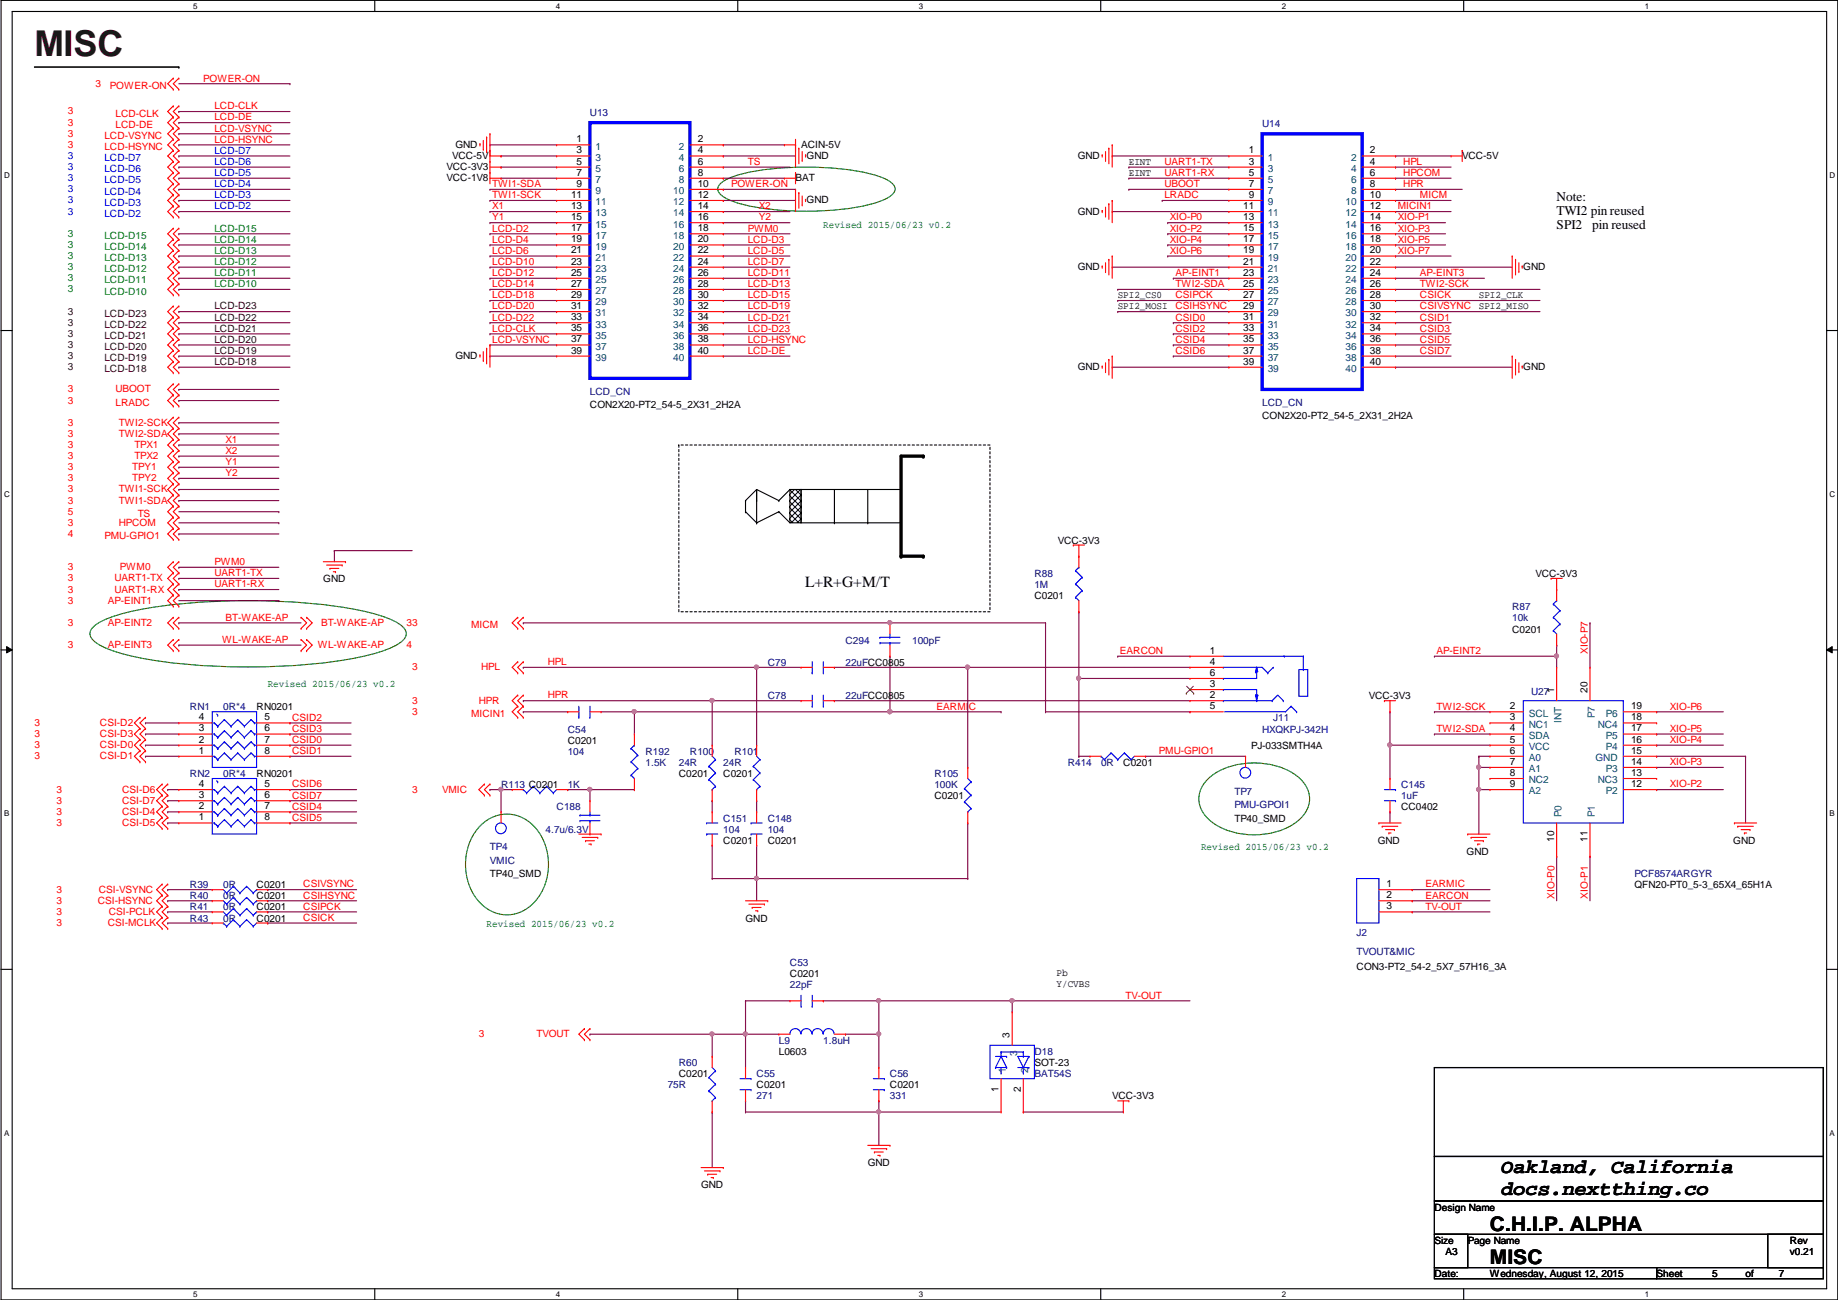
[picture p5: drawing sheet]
<svg xmlns="http://www.w3.org/2000/svg" width="420mm" height="297mm" viewBox="0 0 420 297" stroke-linecap="round" stroke-linejoin="round" font-family="sans-serif">
<defs><g id="words">
<text font-size="8.1" fill="#400000" x="7.9" y="12.7">MISC</text>
<g font-size="4.6">
<text x="343.1" y="268.1">Oakland, California</text>
<text x="343.1" y="273.1">docs.nextthing.co</text>
<text x="340.6" y="281.2">C.H.I.P. ALPHA</text>
<text x="340.6" y="288.8">MISC</text>
</g>
<text font-size="3.6" x="184.1" y="134.1">L+R+G+M/T</text>
<g font-size="3">
<text x="355.8" y="46">Note:</text>
<text x="355.8" y="49.2">TWI2 pin reused</text>
<text x="355.8" y="52.4">SPI2</text>
<text x="364" y="52.4">pin reused</text>
</g>
<g font-size="2.3" fill="#f00">
<text x="21.8" y="19.8">3</text>
<text x="25.1" y="20.3">POWER-ON</text>
<text x="46.5" y="18.6">POWER-ON</text>
<text x="15.5" y="28.7">3</text>
<text x="15.5" y="26.2">3</text>
<text x="26.4" y="29.2">LCD-DE</text>
<text x="26.4" y="26.7">LCD-CLK</text>
<text x="49" y="27.5">LCD-DE</text>
<text x="49" y="25">LCD-CLK</text>
<text x="15.5" y="31.2">3</text>
<text x="15.5" y="33.8">3</text>
<text x="23.9" y="31.8">LCD-VSYNC</text>
<text x="23.9" y="34.3">LCD-HSYNC</text>
<text x="49" y="30.1">LCD-VSYNC</text>
<text x="49" y="32.6">LCD-HSYNC</text>
<text x="170.9" y="37.7">TS</text>
<text x="266.2" y="37.7">UART1-TX</text>
<text x="266.2" y="40.2">UART1-RX</text>
<text x="320.8" y="37.7">HPL</text>
<text x="320.8" y="40.2">HPCOM</text>
<text x="112.5" y="47.8">X1</text>
<text x="112.5" y="45.3">TWI1-SCK</text>
<text x="112.5" y="42.8">TWI1-SDA</text>
<text x="167.1" y="42.8">POWER-ON</text>
<text x="173.5" y="47.8">X2</text>
<text x="266.2" y="42.8">UBOOT</text>
<text x="266.2" y="45.3">LRADC</text>
<text x="319.5" y="47.8">MICIN1</text>
<text x="320.8" y="42.8">HPR</text>
<text x="324.6" y="45.3">MICM</text>
<text x="112.5" y="50.4">Y1</text>
<text x="112.5" y="52.9">LCD-D2</text>
<text x="170.9" y="52.9">PWM0</text>
<text x="173.5" y="50.4">Y2</text>
<text x="267.5" y="50.4">XIO-P0</text>
<text x="267.5" y="52.9">XIO-P2</text>
<text x="319.5" y="52.9">XIO-P3</text>
<text x="319.5" y="50.4">XIO-P1</text>
<text x="112.5" y="55.5">LCD-D4</text>
<text x="112.5" y="58">LCD-D6</text>
<text x="170.9" y="55.5">LCD-D3</text>
<text x="170.9" y="58">LCD-D5</text>
<text x="267.5" y="55.5">XIO-P4</text>
<text x="267.5" y="58">XIO-P6</text>
<text x="319.5" y="55.5">XIO-P5</text>
<text x="319.5" y="58">XIO-P7</text>
<text x="112.5" y="60.5">LCD-D10</text>
<text x="112.5" y="63.1">LCD-D12</text>
<text x="112.5" y="65.6">LCD-D14</text>
<text x="170.9" y="63.1">LCD-D11</text>
<text x="170.9" y="65.6">LCD-D13</text>
<text x="170.9" y="60.5">LCD-D7</text>
<text x="268.7" y="63.1">AP-EINT1</text>
<text x="268.7" y="65.6">TWI2-SDA</text>
<text x="324.6" y="65.6">TWI2-SCK</text>
<text x="324.6" y="63.1">AP-EINT3</text>
<text x="112.5" y="68.2">LCD-D18</text>
<text x="112.5" y="70.7">LCD-D20</text>
<text x="170.9" y="68.2">LCD-D15</text>
<text x="170.9" y="70.7">LCD-D19</text>
<text x="268.7" y="68.2">CSIPCK</text>
<text x="268.7" y="70.7">CSIHSYNC</text>
<text x="324.6" y="70.7">CSIVSYNC</text>
<text x="324.6" y="68.2">CSICK</text>
<text x="112.5" y="73.2">LCD-D22</text>
<text x="112.5" y="75.8">LCD-CLK</text>
<text x="170.9" y="73.2">LCD-D21</text>
<text x="170.9" y="75.8">LCD-D23</text>
<text x="268.7" y="73.2">CSID0</text>
<text x="268.7" y="75.8">CSID2</text>
<text x="324.6" y="73.2">CSID1</text>
<text x="324.6" y="75.8">CSID3</text>
<text x="112.5" y="78.3">LCD-VSYNC</text>
<text x="170.9" y="78.3">LCD-HSYNC</text>
<text x="170.9" y="80.9">LCD-DE</text>
<text x="268.7" y="78.3">CSID4</text>
<text x="268.7" y="80.9">CSID6</text>
<text x="324.6" y="78.3">CSID5</text>
<text x="324.6" y="80.9">CSID7</text>
<text x="15.5" y="89.7">3</text>
<text x="26.4" y="89.7">UBOOT</text>
<text x="15.5" y="92.2">3</text>
<text x="26.4" y="92.7">LRADC</text>
<text x="15.5" y="97.3">3</text>
<text x="15.5" y="99.8">3</text>
<text x="27.2" y="97.3">TWI2-SCK</text>
<text x="27.2" y="99.8">TWI2-SDA</text>
<text x="51.6" y="101.2">X1</text>
<text x="15.5" y="102.4">3</text>
<text x="15.5" y="104.9">3</text>
<text x="15.5" y="107.4">3</text>
<text x="30.2" y="107.4">TPY1</text>
<text x="30.7" y="102.4">TPX1</text>
<text x="30.7" y="104.9">TPX2</text>
<text x="51.6" y="103.7">X2</text>
<text x="51.6" y="106.3">Y1</text>
<text x="15.5" y="112.5">3</text>
<text x="15.5" y="110">3</text>
<text x="27.2" y="112.5">TWI1-SCK</text>
<text x="30.2" y="110">TPY2</text>
<text x="51.6" y="108.8">Y2</text>
<text x="15.5" y="115.1">3</text>
<text x="15.5" y="117.6">5</text>
<text x="27.2" y="115.1">TWI1-SDA</text>
<text x="31.5" y="118.1">TS</text>
<text x="15.5" y="122.7">4</text>
<text x="15.5" y="120.1">3</text>
<text x="23.9" y="123.2">PMU-GPIO1</text>
<text x="27.2" y="120.1">HPCOM</text>
<text x="15.5" y="130.3">3</text>
<text x="27.4" y="130.3">PWM0</text>
<text x="49" y="129.1">PWM0</text>
<text x="49" y="131.7">UART1-TX</text>
<text x="15.5" y="137.9">3</text>
<text x="15.5" y="132.8">3</text>
<text x="15.5" y="135.4">3</text>
<text x="24.6" y="137.9">AP-EINT1</text>
<text x="26.2" y="132.8">UART1-TX</text>
<text x="26.2" y="135.4">UART1-RX</text>
<text x="49" y="134.2">UART1-RX</text>
<text x="15.5" y="143">3</text>
<text x="24.6" y="143">AP-EINT2</text>
<text x="51.6" y="141.8">BT-WAKE-AP</text>
<text x="73.4" y="143">BT-WAKE-AP</text>
<text x="93" y="143">33</text>
<text x="107.7" y="143.5">MICM</text>
<text x="15.5" y="148.1">3</text>
<text x="24.6" y="148.1">AP-EINT3</text>
<text x="50.8" y="146.9">WL-WAKE-AP</text>
<text x="72.6" y="148.1">WL-WAKE-AP</text>
<text x="93" y="148.1">4</text>
<text x="256" y="149.4">EARCON</text>
<text x="328.4" y="149.4">AP-EINT2</text>
<text x="363" y="149.4" transform="rotate(-90 363 149.4)">XIO-P7</text>
<text x="94.2" y="153.2">3</text>
<text x="110" y="153.2">HPL</text>
<text x="125.2" y="152">HPL</text>
<text x="94.2" y="160.8">3</text>
<text x="109.5" y="160.8">HPR</text>
<text x="125.2" y="159.6">HPR</text>
<text x="7.9" y="165.9">3</text>
<text x="22.8" y="165.9">CSI-D2</text>
<text x="66.8" y="164.7">CSID2</text>
<text x="66.8" y="167.2">CSID3</text>
<text x="94.2" y="163.3">3</text>
<text x="107.7" y="163.8">MICIN1</text>
<text x="214.1" y="162.1">EARMIC</text>
<text x="328.4" y="167.2">TWI2-SDA</text>
<text x="328.4" y="162.1">TWI2-SCK</text>
<text x="381.8" y="167.2">XIO-P5</text>
<text x="381.8" y="162.1">XIO-P6</text>
<text x="7.9" y="168.4">3</text>
<text x="7.9" y="170.9">3</text>
<text x="7.9" y="173.5">3</text>
<text x="22.8" y="168.4">CSI-D3</text>
<text x="22.8" y="170.9">CSI-D0</text>
<text x="22.8" y="173.5">CSI-D1</text>
<text x="66.8" y="172.3">CSID1</text>
<text x="66.8" y="169.8">CSID0</text>
<text x="264.9" y="172.3">PMU-GPIO1</text>
<text x="381.8" y="169.8">XIO-P4</text>
<text x="66.8" y="179.9">CSID6</text>
<text x="381.8" y="174.8">XIO-P3</text>
<text x="381.8" y="179.9">XIO-P2</text>
<text x="12.9" y="181.1">3</text>
<text x="12.9" y="183.6">3</text>
<text x="27.9" y="181.1">CSI-D6</text>
<text x="27.9" y="183.6">CSI-D7</text>
<text x="66.8" y="185">CSID4</text>
<text x="66.8" y="182.5">CSID7</text>
<text x="94.2" y="181.1">3</text>
<text x="101.1" y="181.1">VMIC</text>
<text x="12.9" y="186.2">3</text>
<text x="12.9" y="188.7">3</text>
<text x="27.9" y="186.2">CSI-D4</text>
<text x="27.9" y="188.7">CSI-D5</text>
<text x="66.8" y="187.5">CSID5</text>
<text x="12.9" y="204">3</text>
<text x="22.6" y="204">CSI-VSYNC</text>
<text x="69.3" y="202.8">CSIVSYNC</text>
<text x="325.9" y="202.8">EARMIC</text>
<text x="12.9" y="206.5">3</text>
<text x="12.9" y="209">3</text>
<text x="22.3" y="206.5">CSI-HSYNC</text>
<text x="24.9" y="209">CSI-PCLK</text>
<text x="69.3" y="205.3">CSIHSYNC</text>
<text x="69.3" y="207.9">CSIPCK</text>
<text x="325.9" y="205.3">EARCON</text>
<text x="325.9" y="207.9">TV-OUT</text>
<text x="355.3" y="205.3" transform="rotate(-90 355.3 205.3)">XIO-P0</text>
<text x="363" y="205.3" transform="rotate(-90 363 205.3)">XIO-P1</text>
<text x="12.9" y="211.6">3</text>
<text x="24.6" y="211.6">CSI-MCLK</text>
<text x="69.3" y="210.4">CSICK</text>
<text x="257.3" y="228.2">TV-OUT</text>
<text x="109.5" y="237">3</text>
<text x="122.7" y="237">TVOUT</text>
</g>
<g font-size="2.3" fill="#000080">
<text x="134.9" y="26.4">U13</text>
<text x="288.5" y="29">U14</text>
<text x="134.9" y="90.2">LCD_CN</text>
<text x="288.5" y="92.7">LCD_CN</text>
<text x="236.5" y="131.8">R88</text>
<text x="236.5" y="134.4">1M</text>
<text x="345.7" y="139.4">R87</text>
<text x="345.7" y="142">10k</text>
<text x="193.3" y="147.1">C294</text>
<text x="208.5" y="147.1">100pF</text>
<text x="175.5" y="152.1">C79</text>
<text x="193.3" y="152.1">22uFCC0805</text>
<text x="175.5" y="159.8">C78</text>
<text x="193.3" y="159.8">22uFCC0805</text>
<text x="350" y="158.8">U27</text>
<text x="43.4" y="162.3">RN1</text>
<text x="51" y="162.3">0R*4</text>
<text x="129.8" y="167.4">C54</text>
<text x="288.5" y="167.4">HXQKPJ-342H</text>
<text x="291.1" y="164.8">J11</text>
<text x="129.8" y="172.5">104</text>
<text x="147.6" y="172.5">R192</text>
<text x="157.7" y="172.5">R100</text>
<text x="167.9" y="172.5">R101</text>
<text x="43.4" y="177.5">RN2</text>
<text x="51" y="177.5">0R*4</text>
<text x="147.6" y="175">1.5K</text>
<text x="155.2" y="175">24R</text>
<text x="165.3" y="175">24R</text>
<text x="213.6" y="177.5">R105</text>
<text x="244.1" y="175">R414</text>
<text x="251.7" y="175">0R</text>
<text x="114.5" y="180.1">R113 C0201</text>
<text x="127.2" y="185.2">C188</text>
<text x="129.8" y="180.1">1K</text>
<text x="213.6" y="180.1">100K</text>
<text x="282.2" y="181.6">TP7</text>
<text x="282.2" y="184.7">PMU-GPOI1</text>
<text x="320.3" y="180.1">C145</text>
<text x="320.3" y="182.6">1uF</text>
<text x="124.7" y="190.2">4.7u/6.3V</text>
<text x="165.3" y="187.7">C151</text>
<text x="165.3" y="190.2">104</text>
<text x="175.5" y="187.7">C148</text>
<text x="175.5" y="190.2">104</text>
<text x="112" y="194.3">TP4</text>
<text x="112" y="197.4">VMIC</text>
<text x="43.4" y="202.9">R39</text>
<text x="51" y="202.9">0R</text>
<text x="373.6" y="200.4">PCF8574ARGYR</text>
<text x="43.4" y="208">R41</text>
<text x="43.4" y="205.5">R40</text>
<text x="51" y="208">0R</text>
<text x="51" y="205.5">0R</text>
<text x="43.4" y="210.6">R43</text>
<text x="51" y="210.6">0R</text>
<text x="310.1" y="213.9">J2</text>
<text x="180.6" y="220.7">C53</text>
<text x="310.1" y="218.2">TVOUT&amp;MIC</text>
<text x="180.6" y="225.8">22pF</text>
<text x="178" y="238.5">L9</text>
<text x="188.2" y="238.5">1.8uH</text>
<text x="155.2" y="243.6">R60</text>
<text x="236.5" y="241">D18</text>
<text x="152.6" y="248.7">75R</text>
<text x="173" y="246.1">C55</text>
<text x="173" y="251.2">271</text>
<text x="203.4" y="246.1">C56</text>
<text x="203.4" y="251.2">331</text>
<text x="236.5" y="246.1">BAT54S</text>
</g>
<g font-size="2.3" fill="#00f">
<text x="49" y="35.1">LCD-D7</text>
<text x="15.5" y="36.3">3</text>
<text x="15.5" y="38.9">3</text>
<text x="15.5" y="41.4">3</text>
<text x="23.9" y="36.8">LCD-D7</text>
<text x="23.9" y="39.4">LCD-D6</text>
<text x="23.9" y="41.9">LCD-D5</text>
<text x="49" y="37.7">LCD-D6</text>
<text x="49" y="40.2">LCD-D5</text>
<text x="15.5" y="43.9">3</text>
<text x="15.5" y="46.5">3</text>
<text x="23.9" y="44.5">LCD-D4</text>
<text x="23.9" y="47">LCD-D3</text>
<text x="49" y="42.8">LCD-D4</text>
<text x="49" y="45.3">LCD-D3</text>
<text x="49" y="47.8">LCD-D2</text>
<text x="15.5" y="49">3</text>
<text x="23.9" y="49.5">LCD-D2</text>
</g>
<g font-size="2.3">
<text x="104.1" y="33.8">GND</text>
<text x="131.8" y="32.5">1</text>
<text x="131.8" y="35.1">3</text>
<text x="159.5" y="32.5">2</text>
<text x="159.5" y="35.1">4</text>
<text x="183.1" y="33.8">ACIN-5V</text>
<text x="285.5" y="35.1">1</text>
<text x="313.2" y="35.1">2</text>
<text x="102.1" y="41.4">VCC-1V8</text>
<text x="102.1" y="38.9">VCC-3V3</text>
<text x="103.4" y="36.3">VCC-5V</text>
<text x="131.8" y="37.6">5</text>
<text x="131.8" y="40.1">7</text>
<text x="159.5" y="37.6">6</text>
<text x="159.5" y="40.1">8</text>
<text x="181.9" y="41.4">BAT</text>
<text x="184.4" y="36.3">GND</text>
<text x="246.4" y="36.3">GND</text>
<text x="258.1" y="40.1">EINT</text>
<text x="258.1" y="37.6">EINT</text>
<text x="285.5" y="37.6">3</text>
<text x="285.5" y="40.1">5</text>
<text x="313.2" y="37.6">4</text>
<text x="313.2" y="40.1">6</text>
<text x="334.3" y="36.3">VCC-5V</text>
<text x="130.5" y="45.2">11</text>
<text x="130.5" y="47.8">13</text>
<text x="131.8" y="42.7">9</text>
<text x="159.5" y="42.7">10</text>
<text x="159.5" y="45.2">12</text>
<text x="159.5" y="47.8">14</text>
<text x="184.4" y="46.5">GND</text>
<text x="284.2" y="47.8">11</text>
<text x="285.5" y="42.7">7</text>
<text x="285.5" y="45.2">9</text>
<text x="313.2" y="42.7">8</text>
<text x="313.2" y="45.2">10</text>
<text x="313.2" y="47.8">12</text>
<text x="130.5" y="50.3">15</text>
<text x="130.5" y="52.8">17</text>
<text x="159.5" y="50.3">16</text>
<text x="159.5" y="52.8">18</text>
<text x="246.4" y="49">GND</text>
<text x="284.2" y="50.3">13</text>
<text x="284.2" y="52.8">15</text>
<text x="313.2" y="50.3">14</text>
<text x="313.2" y="52.8">16</text>
<text x="130.5" y="55.4">19</text>
<text x="130.5" y="57.9">21</text>
<text x="159.5" y="55.4">20</text>
<text x="159.5" y="57.9">22</text>
<text x="284.2" y="55.4">17</text>
<text x="284.2" y="57.9">19</text>
<text x="313.2" y="55.4">18</text>
<text x="313.2" y="57.9">20</text>
<text x="130.5" y="60.5">23</text>
<text x="130.5" y="63">25</text>
<text x="130.5" y="65.5">27</text>
<text x="159.5" y="60.5">24</text>
<text x="159.5" y="63">26</text>
<text x="159.5" y="65.5">28</text>
<text x="246.4" y="61.7">GND</text>
<text x="284.2" y="60.5">21</text>
<text x="284.2" y="63">23</text>
<text x="284.2" y="65.5">25</text>
<text x="313.2" y="60.5">22</text>
<text x="313.2" y="63">24</text>
<text x="313.2" y="65.5">26</text>
<text x="348.2" y="61.7">GND</text>
<text x="130.5" y="68.1">29</text>
<text x="130.5" y="70.6">31</text>
<text x="159.5" y="68.1">30</text>
<text x="159.5" y="70.6">32</text>
<text x="255.5" y="70.6">SPI2_MOSI</text>
<text x="255.5" y="68.1">SPI2_CS0</text>
<text x="284.2" y="68.1">27</text>
<text x="284.2" y="70.6">29</text>
<text x="313.2" y="68.1">28</text>
<text x="313.2" y="70.6">30</text>
<text x="338.1" y="70.6">SPI2_MISO</text>
<text x="338.1" y="68.1">SPI2_CLK</text>
<text x="130.5" y="73.2">33</text>
<text x="130.5" y="75.7">35</text>
<text x="159.5" y="73.2">34</text>
<text x="159.5" y="75.7">36</text>
<text x="284.2" y="73.2">31</text>
<text x="284.2" y="75.7">33</text>
<text x="313.2" y="73.2">32</text>
<text x="313.2" y="75.7">34</text>
<text x="104.1" y="82">GND</text>
<text x="130.5" y="78.2">37</text>
<text x="130.5" y="80.8">39</text>
<text x="159.5" y="78.2">38</text>
<text x="159.5" y="80.8">40</text>
<text x="284.2" y="78.2">35</text>
<text x="284.2" y="80.8">37</text>
<text x="284.2" y="83.3">39</text>
<text x="313.2" y="78.2">36</text>
<text x="313.2" y="80.8">38</text>
<text x="313.2" y="83.3">40</text>
<text x="246.4" y="84.6">GND</text>
<text x="348.2" y="84.6">GND</text>
<text x="134.9" y="93.2">CON2X20-PT2_54-5_2X31_2H2A</text>
<text x="288.5" y="95.8">CON2X20-PT2_54-5_2X31_2H2A</text>
<text x="241.8" y="124.2">VCC-3V3</text>
<text x="351" y="131.8">VCC-3V3</text>
<text x="73.9" y="133.1">GND</text>
<text x="236.5" y="136.9">C0201</text>
<text x="276.6" y="149.4">1</text>
<text x="345.7" y="144.5">C0201</text>
<text x="276.6" y="151.9">4</text>
<text x="276.6" y="154.4">6</text>
<text x="276.6" y="159.5">2</text>
<text x="276.6" y="157">3</text>
<text x="312.9" y="159.8">VCC-3V3</text>
<text x="355.3" y="158.3" transform="rotate(-90 355.3 158.3)">1</text>
<text x="362.9" y="158.3" transform="rotate(-90 362.9 158.3)">20</text>
<text x="45.5" y="167.1">3</text>
<text x="45.5" y="164.6">4</text>
<text x="58.7" y="162.3">RN0201</text>
<text x="60.4" y="167.1">6</text>
<text x="60.4" y="164.6">5</text>
<text x="276.6" y="162.1">5</text>
<text x="345.2" y="167.1">4</text>
<text x="345.2" y="162.1">2</text>
<text x="345.2" y="164.6">3</text>
<text x="372.9" y="167.1">17</text>
<text x="372.9" y="164.6">18</text>
<text x="372.9" y="162.1">19</text>
<text x="45.5" y="172.2">1</text>
<text x="45.5" y="169.7">2</text>
<text x="60.4" y="172.2">8</text>
<text x="60.4" y="169.7">7</text>
<text x="129.8" y="169.9">C0201</text>
<text x="286" y="171.2">PJ-033SMTH4A</text>
<text x="345.2" y="169.7">5</text>
<text x="345.2" y="172.2">6</text>
<text x="372.9" y="172.2">15</text>
<text x="372.9" y="169.7">16</text>
<text x="45.5" y="179.8">4</text>
<text x="58.7" y="177.5">RN0201</text>
<text x="60.4" y="179.8">5</text>
<text x="155.2" y="177.5">C0201</text>
<text x="165.3" y="177.5">C0201</text>
<text x="256.8" y="175">C0201</text>
<text x="345.2" y="174.8">7</text>
<text x="345.2" y="179.8">9</text>
<text x="345.2" y="177.3">8</text>
<text x="372.9" y="179.8">12</text>
<text x="372.9" y="177.3">13</text>
<text x="372.9" y="174.8">14</text>
<text x="45.5" y="184.9">2</text>
<text x="45.5" y="182.4">3</text>
<text x="60.4" y="184.9">7</text>
<text x="60.4" y="182.4">6</text>
<text x="213.6" y="182.6">C0201</text>
<text x="320.3" y="185.2">CC0402</text>
<text x="45.5" y="187.5">1</text>
<text x="60.4" y="187.5">8</text>
<text x="282.2" y="187.7">TP40_SMD</text>
<text x="165.3" y="192.8">C0201</text>
<text x="175.5" y="192.8">C0201</text>
<text x="314.9" y="192.8">GND</text>
<text x="335.3" y="195.3">GND</text>
<text x="355.3" y="192.4" transform="rotate(-90 355.3 192.4)">10</text>
<text x="362.9" y="192.4" transform="rotate(-90 362.9 192.4)">11</text>
<text x="396.2" y="192.8">GND</text>
<text x="58.7" y="202.9">C0201</text>
<text x="112" y="200.4">TP40_SMD</text>
<text x="317" y="202.7">1</text>
<text x="373.6" y="202.9">QFN20-PT0_5-3_65X4_65H1A</text>
<text x="58.7" y="208">C0201</text>
<text x="58.7" y="205.5">C0201</text>
<text x="317" y="205.2">2</text>
<text x="317" y="207.8">3</text>
<text x="58.7" y="210.6">C0201</text>
<text x="170.4" y="210.6">GND</text>
<text x="310.1" y="221.7">CON3-PT2_54-2_5X7_57H16_3A</text>
<text x="180.6" y="223.3">C0201</text>
<text x="241.5" y="223">Pb</text>
<text x="241.5" y="225.6">Y/CVBS</text>
<text x="230.8" y="237.1" transform="rotate(-90 230.8 237.1)">3</text>
<text x="178" y="241">L0603</text>
<text x="236.5" y="243.6">SOT-23</text>
<text x="155.2" y="246.1">C0201</text>
<text x="173" y="248.7">C0201</text>
<text x="203.4" y="248.7">C0201</text>
<text x="228.3" y="249.5" transform="rotate(-90 228.3 249.5)">1</text>
<text x="233.3" y="249.5" transform="rotate(-90 233.3 249.5)">2</text>
<text x="254.2" y="251.2">VCC-3V3</text>
<text x="198.4" y="266.4">GND</text>
<text x="160.3" y="271.5">GND</text>
<text x="327.9" y="276.6">Design Name</text>
<text x="327.9" y="284.2">Size</text>
<text x="330.4" y="286.8">A3</text>
<text x="335.5" y="284.2">Page Name</text>
<text x="409.2" y="284.2">Rev</text>
<text x="409.2" y="286.8">v0.21</text>
<text x="327.9" y="291.8">Date:</text>
<text x="340.6" y="291.8">Wednesday, August 12, 2015</text>
<text x="378.7" y="291.8">Sheet</text>
<text x="391.4" y="291.8">5</text>
<text x="399" y="291.8">of</text>
<text x="406.6" y="291.8">7</text>
</g>
<g font-size="2.3" fill="#004080">
<text x="136.1" y="34.2">1</text>
<text x="155.2" y="34.2">2</text>
<text x="136.1" y="36.7">3</text>
<text x="136.1" y="39.3">5</text>
<text x="136.1" y="41.8">7</text>
<text x="155.2" y="36.7">4</text>
<text x="155.2" y="39.3">6</text>
<text x="155.2" y="41.8">8</text>
<text x="289.8" y="36.7">1</text>
<text x="289.8" y="39.3">3</text>
<text x="289.8" y="41.8">5</text>
<text x="308.9" y="36.7">2</text>
<text x="308.9" y="39.3">4</text>
<text x="308.9" y="41.8">6</text>
<text x="136.1" y="44.4">9</text>
<text x="136.1" y="46.9">11</text>
<text x="153.9" y="44.4">10</text>
<text x="153.9" y="46.9">12</text>
<text x="289.8" y="44.4">7</text>
<text x="289.8" y="46.9">9</text>
<text x="307.6" y="46.9">10</text>
<text x="308.9" y="44.4">8</text>
<text x="136.1" y="49.4">13</text>
<text x="136.1" y="52">15</text>
<text x="153.9" y="49.4">14</text>
<text x="153.9" y="52">16</text>
<text x="289.8" y="49.4">11</text>
<text x="289.8" y="52">13</text>
<text x="307.6" y="49.4">12</text>
<text x="307.6" y="52">14</text>
<text x="136.1" y="54.5">17</text>
<text x="136.1" y="57.1">19</text>
<text x="136.1" y="59.6">21</text>
<text x="153.9" y="54.5">18</text>
<text x="153.9" y="57.1">20</text>
<text x="153.9" y="59.6">22</text>
<text x="289.8" y="54.5">15</text>
<text x="289.8" y="57.1">17</text>
<text x="289.8" y="59.6">19</text>
<text x="307.6" y="54.5">16</text>
<text x="307.6" y="57.1">18</text>
<text x="307.6" y="59.6">20</text>
<text x="136.1" y="62.1">23</text>
<text x="136.1" y="64.7">25</text>
<text x="153.9" y="62.1">24</text>
<text x="153.9" y="64.7">26</text>
<text x="289.8" y="62.1">21</text>
<text x="289.8" y="64.7">23</text>
<text x="307.6" y="62.1">22</text>
<text x="307.6" y="64.7">24</text>
<text x="136.1" y="67.2">27</text>
<text x="136.1" y="69.8">29</text>
<text x="153.9" y="67.2">28</text>
<text x="153.9" y="69.8">30</text>
<text x="289.8" y="67.2">25</text>
<text x="289.8" y="69.8">27</text>
<text x="307.6" y="67.2">26</text>
<text x="307.6" y="69.8">28</text>
<text x="136.1" y="72.3">31</text>
<text x="136.1" y="74.8">33</text>
<text x="136.1" y="77.4">35</text>
<text x="153.9" y="72.3">32</text>
<text x="153.9" y="74.8">34</text>
<text x="153.9" y="77.4">36</text>
<text x="289.8" y="72.3">29</text>
<text x="289.8" y="74.8">31</text>
<text x="289.8" y="77.4">33</text>
<text x="307.6" y="72.3">30</text>
<text x="307.6" y="74.8">32</text>
<text x="307.6" y="77.4">34</text>
<text x="136.1" y="79.9">37</text>
<text x="136.1" y="82.5">39</text>
<text x="153.9" y="79.9">38</text>
<text x="153.9" y="82.5">40</text>
<text x="289.8" y="79.9">35</text>
<text x="289.8" y="82.5">37</text>
<text x="307.6" y="79.9">36</text>
<text x="307.6" y="82.5">38</text>
<text x="289.8" y="85">39</text>
<text x="307.6" y="85">40</text>
<text x="349.5" y="163.7">SCL</text>
<text x="349.5" y="166.3">NC1</text>
<text x="356.9" y="165.2" transform="rotate(-90 356.9 165.2)">INT</text>
<text x="364.6" y="164.2" transform="rotate(-90 364.6 164.2)">P7</text>
<text x="365.2" y="166.3">NC4</text>
<text x="367.1" y="163.7">P6</text>
<text x="349.5" y="168.8">SDA</text>
<text x="349.5" y="171.4">VCC</text>
<text x="349.5" y="173.9">A0</text>
<text x="364.7" y="173.9">GND</text>
<text x="367.1" y="171.4">P4</text>
<text x="367.1" y="168.8">P5</text>
<text x="349.5" y="176.4">A1</text>
<text x="349.5" y="179">NC2</text>
<text x="365.2" y="179">NC3</text>
<text x="367.1" y="176.4">P3</text>
<text x="349.5" y="181.5">A2</text>
<text x="367.1" y="181.5">P2</text>
<text x="356.9" y="186.8" transform="rotate(-90 356.9 186.8)">P0</text>
<text x="364.6" y="186.8" transform="rotate(-90 364.6 186.8)">P1</text>
<text x="229.9" y="245.2" transform="rotate(-90 229.9 245.2)">1</text>
<text x="232.5" y="241.4" transform="rotate(-90 232.5 241.4)">3</text>
<text x="235" y="245.2" transform="rotate(-90 235 245.2)">2</text>
</g>
<g font-size="2.3" fill="#008000">
<text x="49" y="52.9">LCD-D15</text>
<text x="188.2" y="52.1">Revised 2015/06/23 v0.2</text>
<text x="15.5" y="59.2">3</text>
<text x="15.5" y="56.6">3</text>
<text x="15.5" y="54.1">3</text>
<text x="23.9" y="59.7">LCD-D13</text>
<text x="23.9" y="57.2">LCD-D14</text>
<text x="23.9" y="54.6">LCD-D15</text>
<text x="49" y="55.5">LCD-D14</text>
<text x="49" y="58">LCD-D13</text>
<text x="15.5" y="64.3">3</text>
<text x="15.5" y="61.7">3</text>
<text x="23.9" y="64.8">LCD-D11</text>
<text x="23.9" y="62.2">LCD-D12</text>
<text x="49" y="60.5">LCD-D12</text>
<text x="49" y="63.1">LCD-D11</text>
<text x="49" y="65.6">LCD-D10</text>
<text x="15.5" y="66.8">3</text>
<text x="23.9" y="67.3">LCD-D10</text>
<text x="61.2" y="157">Revised 2015/06/23 v0.2</text>
<text x="274.6" y="194.3">Revised 2015/06/23 v0.2</text>
<text x="111.2" y="211.8">Revised 2015/06/23 v0.2</text>
</g>
<g font-size="2.3" fill="#400000">
<text x="15.5" y="71.9">3</text>
<text x="49" y="70.7">LCD-D23</text>
<text x="15.5" y="77">3</text>
<text x="15.5" y="74.4">3</text>
<text x="23.9" y="77.5">LCD-D21</text>
<text x="23.9" y="74.9">LCD-D22</text>
<text x="23.9" y="72.4">LCD-D23</text>
<text x="49" y="73.2">LCD-D22</text>
<text x="49" y="75.8">LCD-D21</text>
<text x="15.5" y="82">3</text>
<text x="15.5" y="79.5">3</text>
<text x="23.9" y="82.6">LCD-D19</text>
<text x="23.9" y="80">LCD-D20</text>
<text x="49" y="78.3">LCD-D20</text>
<text x="49" y="80.9">LCD-D19</text>
<text x="49" y="83.4">LCD-D18</text>
<text x="15.5" y="84.6">3</text>
<text x="23.9" y="85.1">LCD-D18</text>
</g>
<g font-size="1.8">
<text x="44.2" y="1.9">5</text>
<text x="127.1" y="1.9">4</text>
<text x="210" y="1.9">3</text>
<text x="293" y="1.9">2</text>
<text x="376" y="1.9">1</text>
<text x=".9" y="40.6">D</text>
<text x="418.2" y="40.6">D</text>
<text x=".9" y="113.5">C</text>
<text x="418.2" y="113.5">C</text>
<text x=".9" y="186.5">B</text>
<text x="418.2" y="186.5">B</text>
<text x=".9" y="259.5">A</text>
<text x="418.2" y="259.5">A</text>
<text x="44.2" y="296.3">5</text>
<text x="127.1" y="296.3">4</text>
<text x="210" y="296.3">3</text>
<text x="293" y="296.3">2</text>
<text x="376" y="296.3">1</text>
</g>
</g></defs>
<path d="M.2 .1h419.9v296.9h-419.9zM2.8 2.6h414.8v291.9h-414.8z" fill="none" stroke="#000" stroke-width=".25"/>
<g fill="#fff">
<path d="M44.2 .3h1v2.1h-1z"/>
<path d="M44.2 294.7h1v2.1h-1z"/>
</g>
<path d="M85.7 .1v2.5M85.7 294.5v2.5" fill="none" stroke="#000" stroke-width=".25"/>
<g fill="#fff">
<path d="M127.1 .3h1v2.1h-1z"/>
<path d="M127.1 294.7h1v2.1h-1z"/>
</g>
<path d="M168.6 .1v2.5M168.6 294.5v2.5" fill="none" stroke="#000" stroke-width=".25"/>
<g fill="#fff">
<path d="M210 .3h1.1v2.1h-1.1z"/>
<path d="M210 294.7h1.1v2.1h-1.1z"/>
</g>
<path d="M251.6 .1v2.5M251.6 294.5v2.5" fill="none" stroke="#000" stroke-width=".25"/>
<g fill="#fff">
<path d="M293 .3h1v2.1h-1z"/>
<path d="M293 294.7h1v2.1h-1z"/>
</g>
<path d="M334.6 .1v2.5M334.6 294.5v2.5" fill="none" stroke="#000" stroke-width=".25"/>
<g fill="#fff">
<path d="M376 .3h1v2.1h-1z"/>
<path d="M376 294.7h1v2.1h-1z"/>
<path d="M.9 39h1.3v2.1h-1.3z"/>
<path d="M418.2 39h1.3v2.1h-1.3z"/>
<path d="M.9 111.9h1.3v2.1h-1.3z"/>
<path d="M418.2 111.9h1.3v2.1h-1.3z"/>
</g>
<path d="M.2 75.5h2.6M417.6 75.5h2.5" fill="none" stroke="#000" stroke-width=".25"/>
<g fill="#fff">
<path d="M.9 184.9h1.2v2h-1.2z"/>
<path d="M418.2 184.9h1.2v2h-1.2z"/>
</g>
<path d="M.2 148.5h2.6M417.6 148.5h2.5" fill="none" stroke="#000" stroke-width=".25"/>
<path d="M1.5 147.7l1.3 .8-1.3 .7zM417.6 148.5l1.2-.8v1.5z" fill="#000"/>
<path d="M1.5 147.7l1.3 .8-1.3 .7zM417.6 148.5l1.2-.8v1.5z" fill="none" stroke="#000" stroke-width=".23"/>
<g fill="#fff">
<path d="M.9 257.9h1.1v2h-1.1z"/>
<path d="M418.2 257.9h1.1v2h-1.1z"/>
</g>
<g fill="none" stroke="#000" stroke-width=".25">
<path d="M7.9 15.3h33M40.9 15.3h.1M170.4 114.4h.1M170.4 116.9h.1M170.4 116.9l2.6 2.6M170.4 114.4v2.5M173 111.8h.1M173 119.5h.1M173 114.4h.1M173 111.8l5 2.6M173 111.8v7.7M173 111.8l-2.6 2.6"/>
<path d="M178 114.4h.1M178 116.9h.1M178 116.9l2.6 2.6M178 116.9l-5 2.6M180.6 111.8h2.5v7.7h-2.5zM180.6 111.8l-2.6 2.6M183.1 111.8h22.9v7.7h-22.9zM190.7 119.5h.1M190.7 111.8v7.7M198.4 119.5h.1M198.4 111.8v7.7M.2 221.5h2.6"/>
<path d="M417.6 221.5h2.5"/>
</g>
<path d="M164.5 42.1a12.6 12.6 0 0 1 6.3-2.6 71.4 71.4 0 0 1 28.6 .3 8 8 0 0 1 5.1 2.8 1.77 1.77 0 0 1-.9 2.2 25.7 25.7 0 0 1-10.9 3 68.5 68.5 0 0 1-23.4-1.2 7.9 7.9 0 0 1-5.1-2.9l-.1-.5zM21.6 143a27.9 27.9 0 0 1 11.6-3.9 150.7 150.7 0 0 1 49.1 .4l3.6 .8a13.5 13.5 0 0 1 6.5 3.3 1.97 1.97 0 0 1-.6 3 28.1 28.1 0 0 1-11.6 3.9 147.9 147.9 0 0 1-49.1-.4l-3.6-.8a13.5 13.5 0 0 1-6.5-3.3 1.97 1.97 0 0 1 .6-3zM276.3 177.8a16.8 16.8 0 0 1 15-2.9 10.7 10.7 0 0 1 7.7 5.6 6.3 6.3 0 0 1-2.8 7.5 17.6 17.6 0 0 1-19 0 6.2 6.2 0 0 1-2.3-8.4zM109.6 188.9a8.4 8.4 0 0 1 13.4 .9 13.1 13.1 0 0 1-1.7 17.2 8.3 8.3 0 0 1-12.5-1.8 13.4 13.4 0 0 1 .8-16.3z" fill="none" stroke="#008000" stroke-width=".25"/>
<path d="M155.2 101.7h71.1v38.1h-71.1z" fill="none" stroke="#000" stroke-width=".25" stroke-dasharray=".5 .5"/>
<path d="M180.6 111.8h2.5v7.7h-2.5z" fill-rule="evenodd" fill="#000"/>
<path d="M211.1 104.2h-5.1v22.9h5.1" fill="none" stroke="#000" stroke-width=".76"/>
<g fill="#000">
<circle cx="211.1" cy="104.2" r=".38"/>
<circle cx="206" cy="127.1" r=".38"/>
<circle cx="211.1" cy="127.1" r=".38"/>
</g>
<g fill="none" stroke="#800040" stroke-width=".25">
<path d="M40.9 38.2h.1M40.9 35.6h.1M40.9 30.6h.1M40.9 33.1h.1M40.9 28h.1M40.9 25.5h.1M40.9 38.2h25.4M40.9 35.6h25.4M40.9 30.6h25.4M40.9 33.1h25.4M40.9 28h25.4M40.9 25.5h25.4"/>
<path d="M40.9 40.7h.1M40.9 43.3h.1M40.9 45.8h.1M40.9 56h.1M40.9 48.3h.1M40.9 58.5h.1M40.9 53.4h.1M40.9 40.7h25.4M40.9 43.3h25.4M40.9 45.8h25.4M40.9 56h25.4M40.9 48.3h25.4"/>
<path d="M40.9 58.5h25.4M40.9 53.4h25.4M40.9 71.2h.1M40.9 73.7h.1M40.9 76.3h.1M40.9 78.8h.1M40.9 61h.1M40.9 63.6h.1M40.9 66.1h.1M40.9 71.2h25.4M40.9 73.7h25.4M40.9 76.3h25.4"/>
<path d="M40.9 78.8h25.4M40.9 61h25.4M40.9 63.6h25.4M40.9 66.1h25.4M40.9 81.4h.1M40.9 83.9h.1M40.9 96.6h.1M40.9 99.1h.1M40.9 89h.1M40.9 91.5h.1M40.9 81.4h25.4M40.9 83.9h25.4"/>
<path d="M40.9 96.6h22.8M40.9 99.1h22.8M40.9 89h22.8M40.9 91.5h22.8M40.9 101.7h.1M40.9 104.2h.1M40.9 106.8h.1M40.9 109.3h.1M40.9 111.8h.1M40.9 114.4h.1M40.9 101.7h22.8M40.9 104.2h22.8"/>
<path d="M40.9 106.8h22.8M40.9 109.3h22.8M40.9 111.8h22.8M40.9 114.4h22.8M40.9 129.6h.1M40.9 132.2h.1M40.9 134.7h.1M40.9 122h.1M40.9 129.6h22.8M40.9 132.2h22.8M40.9 134.7h22.8M40.9 122h22.8"/>
<path d="M40.9 137.2h22.8M63.7 137.2h.1M40.9 142.3h.1M40.9 142.3h27.9M33.3 167.7h.1M33.3 165.2h.1M33.3 172.8h.1M33.3 170.3h.1M33.3 167.7h7.6M33.3 165.2h7.6M33.3 172.8h7.6M33.3 170.3h7.6"/>
<path d="M66.3 172.8h.1M66.3 165.2h.1M66.3 170.3h.1M66.3 167.7h.1M66.3 167.7h14M66.3 165.2h14M66.3 172.8h14M66.3 170.3h14M317.7 170.3h.1M317.7 170.3h22.9M317.7 170.3v7.6M327.9 167.7h.1"/>
<path d="M327.9 162.6h.1M327.9 167.7h12.7M327.9 162.6h12.7M399 172.8h.1M399 172.8v15.2M38.3 188h.1M38.3 185.5h.1M38.3 183h.1M38.3 180.4h.1M38.3 188h2.6M38.3 185.5h2.6M38.3 183h2.6"/>
<path d="M38.3 180.4h2.6M66.3 180.4h.1M66.3 185.5h.1M66.3 183h.1M66.3 188h.1M66.3 188h15.2M66.3 185.5h15.2M66.3 183h15.2M66.3 180.4h15.2M317.7 185.5h.1M317.7 185.5v2.5M38.3 203.3h.1"/>
<path d="M38.3 205.8h.1M38.3 208.4h.1M38.3 210.9h.1M38.3 210.9h10.2M38.3 203.3h10.2M38.3 205.8h10.2M38.3 208.4h10.2M61.2 210.9h.1M61.2 205.8h.1M61.2 203.3h.1M61.2 208.4h.1M61.2 210.9h20.3"/>
<path d="M61.2 203.3h20.3M61.2 205.8h20.3M61.2 208.4h20.3"/>
</g>
<circle cx="317.7" cy="170.2" r=".48" fill="#f0f"/>
<circle cx="317.7" cy="170.2" r=".48" fill="none" stroke="#f0f" stroke-width=".25"/>
<path d="M317.7 162.6h.1M317.7 162.6v7.7M338.1 172.8h.1M338.1 175.3h.1M338.1 172.8h2.5M338.1 172.8v2.5M338.1 175.3h2.5M338.1 180.4h.1M338.1 180.4v10.2M338.1 180.4h2.5" fill="none" stroke="#800040" stroke-width=".25"/>
<circle cx="338" cy="180.4" r=".48" fill="#f0f"/>
<circle cx="338" cy="180.4" r=".48" fill="none" stroke="#f0f" stroke-width=".25"/>
<g fill="none" stroke="#800040" stroke-width=".25">
<path d="M363.5 142.3h.1M363.5 142.3v10.2M338.1 175.3h.1M338.1 175.3v5.1M378.7 175.3h.1M378.7 170.3h.1M378.7 167.7h.1M378.7 162.6h.1M378.7 172.8h.1M378.7 175.3h15.2M378.7 170.3h15.2M378.7 167.7h15.2"/>
<path d="M378.7 162.6h15.2M378.7 172.8h20.3M355.8 195.7h.1M355.8 195.7v10.1M363.5 195.7h.1M363.5 195.7v10.1M378.7 180.4h.1M378.7 180.4h15.2"/>
</g>
<circle cx="338" cy="175.3" r=".48" fill="#f0f"/>
<circle cx="338" cy="175.3" r=".48" fill="none" stroke="#f0f" stroke-width=".25"/>
<path d="M327.9 149.9h.1M355.8 147.4h.1M355.8 147.4v2.5h-27.9" fill="none" stroke="#800040" stroke-width=".25"/>
<circle cx="355.8" cy="149.9" r=".48" fill="#f0f"/>
<circle cx="355.8" cy="149.9" r=".48" fill="none" stroke="#f0f" stroke-width=".25"/>
<path d="M40.9 116.9h22.8M63.7 116.9h.1M40.9 147.4h.1M40.9 147.4h27.9M355.8 149.9h.1M355.8 149.9v2.6M231.4 228.7h.1M231.4 228.7h40.6M233.9 254.1h.1M233.9 254.1h22.9" fill="none" stroke="#800040" stroke-width=".25"/>
<circle cx="231.3" cy="228.6" r=".48" fill="#f0f"/>
<circle cx="231.3" cy="228.6" r=".48" fill="none" stroke="#f0f" stroke-width=".25"/>
<path d="M193.3 236.3h.1M200.9 228.7h.1M200.9 228.7v7.6h-7.6" fill="none" stroke="#800040" stroke-width=".25"/>
<circle cx="200.9" cy="236.3" r=".48" fill="#f0f"/>
<circle cx="200.9" cy="236.3" r=".48" fill="none" stroke="#f0f" stroke-width=".25"/>
<circle cx="200.9" cy="228.6" r=".48" fill="#f0f"/>
<circle cx="200.9" cy="228.6" r=".48" fill="none" stroke="#f0f" stroke-width=".25"/>
<path d="M170.4 236.3h.1M170.4 236.3h7.6M200.9 236.3h.1M200.9 236.3v7.6M200.9 254.1h.1M200.9 254.1v7.6" fill="none" stroke="#800040" stroke-width=".25"/>
<circle cx="170.4" cy="236.3" r=".48" fill="#f0f"/>
<circle cx="170.4" cy="236.3" r=".48" fill="none" stroke="#f0f" stroke-width=".25"/>
<path d="M170.4 228.7h.1M170.4 228.7h10.2M188.2 228.7h.1M188.2 228.7h12.7M170.4 251.5h.1M170.4 254.1h.1M170.4 251.5v2.6M170.4 254.1h58.4M200.9 251.5h.1M200.9 254.1h.1M200.9 251.5v2.6" fill="none" stroke="#800040" stroke-width=".25"/>
<circle cx="200.9" cy="254" r=".48" fill="#f0f"/>
<circle cx="200.9" cy="254" r=".48" fill="none" stroke="#f0f" stroke-width=".25"/>
<path d="M162.8 236.3h.1M162.8 236.3v5.1M162.8 236.3h7.6M170.4 236.3h.1M170.4 236.3v7.6M231.4 228.7h.1M231.4 228.7v2.5" fill="none" stroke="#800040" stroke-width=".25"/>
<circle cx="162.8" cy="236.3" r=".48" fill="#f0f"/>
<circle cx="162.8" cy="236.3" r=".48" fill="none" stroke="#f0f" stroke-width=".25"/>
<g fill="none" stroke="#800040" stroke-width=".25">
<path d="M40.9 119.5h22.8M63.7 119.5h.1M145 162.6h.1M145 162.6h58.4M322.8 205.8h.1M322.8 208.4h.1M322.8 203.3h.1M322.8 205.8h17.8M322.8 208.4h17.8M322.8 203.3h17.8M134.9 236.3h.1M134.9 236.3h27.9"/>
<path d="M170.4 228.7h.1M170.4 228.7v7.6M200.9 228.7h.1M200.9 228.7h30.5M162.8 254.1h.1M162.8 254.1v12.7"/>
</g>
<circle cx="145" cy="162.6" r=".48" fill="#f0f"/>
<circle cx="145" cy="162.6" r=".48" fill="none" stroke="#f0f" stroke-width=".25"/>
<path d="M203.4 149.9h.1M203.4 149.9v12.7" fill="none" stroke="#800040" stroke-width=".25"/>
<circle cx="203.4" cy="162.6" r=".48" fill="#f0f"/>
<circle cx="203.4" cy="162.6" r=".48" fill="none" stroke="#f0f" stroke-width=".25"/>
<path d="M221.2 152.5h.1M221.2 152.5h50.8" fill="none" stroke="#800040" stroke-width=".25"/>
<circle cx="221.2" cy="152.4" r=".48" fill="#f0f"/>
<circle cx="221.2" cy="152.4" r=".48" fill="none" stroke="#f0f" stroke-width=".25"/>
<path d="M162.8 160.1h.1M162.8 160.1h20.3M190.7 160.1h.1M190.7 160.1h81.3" fill="none" stroke="#800040" stroke-width=".25"/>
<circle cx="162.8" cy="160.1" r=".48" fill="#f0f"/>
<circle cx="162.8" cy="160.1" r=".48" fill="none" stroke="#f0f" stroke-width=".25"/>
<path d="M173 152.5h.1M173 152.5h10.1" fill="none" stroke="#800040" stroke-width=".25"/>
<circle cx="172.9" cy="152.4" r=".48" fill="#f0f"/>
<circle cx="172.9" cy="152.4" r=".48" fill="none" stroke="#f0f" stroke-width=".25"/>
<g fill="none" stroke="#800040" stroke-width=".25">
<path d="M119.6 142.3h.1M119.6 152.5h.1M119.6 142.3h83.8M119.6 152.5h53.4M173 152.5h.1M173 152.5v17.8M119.6 160.1h.1M119.6 160.1h43.2M162.8 160.1h.1M162.8 160.1v10.2M162.8 183h.1M162.8 193.1h.1"/>
<path d="M162.8 183v2.5M162.8 193.1v7.6M173 183h.1M173 183v2.5M162.8 200.7h.1M162.8 200.7h10.2M173 200.7h.1M173 200.7v5.1"/>
</g>
<circle cx="172.9" cy="200.7" r=".48" fill="#f0f"/>
<circle cx="172.9" cy="200.7" r=".48" fill="none" stroke="#f0f" stroke-width=".25"/>
<path d="M246.6 172.8h.1M246.6 172.8h2.6M261.9 172.8h.1M261.9 172.8h22.8M114.5 180.4h.1M114.5 180.4h2.6M129.8 180.4h.1M129.8 180.4h5.1M134.9 180.4h.1M134.9 180.4v2.6" fill="none" stroke="#800040" stroke-width=".25"/>
<circle cx="134.8" cy="180.4" r=".48" fill="#f0f"/>
<circle cx="134.8" cy="180.4" r=".48" fill="none" stroke="#f0f" stroke-width=".25"/>
<path d="M145 162.6h.1M145 162.6v5.1M203.4 162.6h25.4M228.8 162.6h.1M134.9 180.4h10.1M145 180.4h.1M173 193.1h.1M173 193.1v7.6" fill="none" stroke="#800040" stroke-width=".25"/>
<circle cx="203.4" cy="162.6" r=".48" fill="#f0f"/>
<circle cx="203.4" cy="162.6" r=".48" fill="none" stroke="#f0f" stroke-width=".25"/>
<g fill="none" stroke="#800040" stroke-width=".25">
<path d="M246.6 139.8h.1M246.6 139.8v33M190.7 152.5h.1M190.7 152.5h30.5v22.8M246.6 155h.1M246.6 155h25.4M255.5 149.9h.1M255.5 149.9h16.5M119.6 162.6h.1M119.6 162.6h10.2M137.4 162.6h7.6M145 162.6h.1"/>
<path d="M221.2 175.3h.1M246.6 172.8h.1M221.2 188h.1M221.2 188v12.7M173 200.7h48.2M221.2 200.7h.1"/>
</g>
<circle cx="246.6" cy="155" r=".48" fill="#f0f"/>
<circle cx="246.6" cy="155" r=".48" fill="none" stroke="#f0f" stroke-width=".25"/>
<path d="M203.4 142.3h35.6M239 142.3h.1" fill="none" stroke="#800040" stroke-width=".25"/>
<circle cx="203.4" cy="142.3" r=".48" fill="#f0f"/>
<circle cx="203.4" cy="142.3" r=".48" fill="none" stroke="#f0f" stroke-width=".25"/>
<g fill="none" stroke="#800040" stroke-width=".25">
<path d="M112 33.1h.1M112 33.1h15.2M114.5 35.6h.1M114.5 38.2h.1M114.5 38.2h12.7M114.5 35.6h12.7M165.3 33.1h.1M165.3 38.2h.1M165.3 35.6h.1M165.3 38.2h15.3M165.3 35.6h16.6M165.3 33.1h14"/>
<path d="M254.2 35.6h.1M254.2 35.6h26.7M258.1 38.2h.1M258.1 38.2h22.8M319 38.2h.1M319 35.6h.1M319 38.2h12.7M319 35.6h12.7M112 48.3h.1M112 50.9h.1M112 53.4h.1M112 56h.1"/>
<path d="M112 58.5h.1M112 45.8h.1M112 43.3h.1M112 48.3h15.2M112 50.9h15.2M112 53.4h15.2M112 56h15.2M112 58.5h15.2M112 43.3h15.2M112 45.8h15.2M114.5 40.7h.1M114.5 40.7h12.7"/>
<path d="M165.3 48.3h.1M165.3 50.9h.1M165.3 53.4h.1M165.3 56h.1M165.3 58.5h.1M165.3 43.3h.1M165.3 40.7h.1M165.3 45.8h.1M165.3 48.3h15.3M165.3 50.9h15.3M165.3 53.4h15.3M165.3 56h15.3"/>
<path d="M165.3 58.5h15.3M165.3 40.7h14M165.3 43.3h16.6M165.3 45.8h16.6M254.2 48.3h.1M254.2 48.3h26.7M258.1 43.3h.1M258.1 40.7h.1M258.1 40.7h22.8M258.1 43.3h22.8M265.7 45.8h.1M265.7 45.8h15.2"/>
<path d="M266.9 50.9h.1M266.9 56h.1M266.9 58.5h.1M266.9 53.4h.1M266.9 50.9h14M266.9 53.4h14M266.9 56h14M266.9 58.5h14M319 40.7h.1M319 43.3h.1M319 48.3h.1M319 56h.1"/>
<path d="M319 53.4h.1M319 50.9h.1M319 45.8h.1M319 58.5h.1M319 48.3h12.7M319 50.9h11.4M319 53.4h11.4M319 56h11.4M319 58.5h12.7M319 40.7h12.7M319 43.3h15.3M319 45.8h12.7"/>
<path d="M112 68.7h.1M112 71.2h.1M112 73.7h.1M112 78.8h.1M112 76.3h.1M112 61h.1M112 63.6h.1M112 66.1h.1M112 63.6h15.2M112 66.1h15.2M112 68.7h15.2M112 71.2h15.2"/>
<path d="M112 73.7h15.2M112 78.8h15.2M112 76.3h15.2M112 61h15.2M165.3 63.6h.1M165.3 66.1h.1M165.3 68.7h.1M165.3 61h.1M165.3 71.2h.1M165.3 73.7h.1M165.3 76.3h.1M165.3 78.8h.1"/>
<path d="M165.3 63.6h15.3M165.3 66.1h15.3M165.3 68.7h15.3M165.3 71.2h15.3M165.3 73.7h15.3M165.3 78.8h15.3M165.3 76.3h15.3M165.3 61h15.3M254.2 61h.1M254.2 61h26.7M255.5 68.7h.1M255.5 71.2h.1"/>
<path d="M255.5 66.1h.1M255.5 66.1h25.4M255.5 68.7h25.4M255.5 71.2h25.4M268.2 73.7h.1M268.2 78.8h.1M268.2 76.3h.1M268.2 63.6h.1M268.2 63.6h12.7M268.2 73.7h12.7M268.2 78.8h12.7M268.2 76.3h12.7"/>
<path d="M319 71.2h.1M319 68.7h.1M319 73.7h.1M319 78.8h.1M319 76.3h.1M319 66.1h.1M319 63.6h.1M319 61h.1M319 63.6h20.3M319 66.1h33M319 68.7h33M319 71.2h33"/>
<path d="M319 73.7h12.7M319 78.8h12.7M319 76.3h12.7M319 61h26.7M112 81.4h.1M112 81.4h15.2M165.3 81.4h.1M165.3 81.4h15.3M254.2 83.9h.1M254.2 83.9h26.7M268.2 81.4h.1M268.2 81.4h12.7"/>
<path d="M319 81.4h.1M319 83.9h.1M319 81.4h12.7M319 83.9h26.7M76.4 125.8h.1M76.4 125.8h17.8M76.4 125.8v2.6M239 142.3v20.3M239 162.6h.1M239 162.6h33M272 162.6h.1M114.5 180.4h.1"/>
<path d="M114.5 180.4v5.1"/>
</g>
<circle cx="114.5" cy="180.4" r=".48" fill="#f0f"/>
<circle cx="114.5" cy="180.4" r=".48" fill="none" stroke="#f0f" stroke-width=".25"/>
<path d="M40.9 19.1h25.4M66.3 19.1h.1M112 180.4h.1M112 180.4h2.5" fill="none" stroke="#800040" stroke-width=".25"/>
<g fill="none" stroke="#f00" stroke-width=".25">
<path d="M39.6 17.9h.1M39.6 17.9l-1.3 1.2 1.3 1.3M40.9 17.9h.1M40.9 17.9l-1.3 1.2 1.3 1.3M39.6 26.8h.1M39.6 29.3h.1M39.6 31.8h.1M39.6 34.4h.1M39.6 36.9h.1M39.6 39.5h.1M39.6 24.2h.1M39.6 20.4h.1"/>
<path d="M39.6 26.8l-1.3 1.2 1.3 1.3M39.6 29.3l-1.3 1.3 1.3 1.2M39.6 31.8l-1.3 1.3 1.3 1.3M39.6 34.4l-1.3 1.2 1.3 1.3M39.6 36.9l-1.3 1.3 1.3 1.3M39.6 39.5l-1.3 1.2 1.3 1.3M39.6 24.2l-1.3 1.3 1.3 1.3M40.9 26.8h.1M40.9 29.3h.1M40.9 31.8h.1M40.9 34.4h.1M40.9 36.9h.1"/>
<path d="M40.9 39.5h.1M40.9 24.2h.1M40.9 20.4h.1M40.9 26.8l-1.3 1.2 1.3 1.3M40.9 29.3l-1.3 1.3 1.3 1.2M40.9 31.8l-1.3 1.3 1.3 1.3M40.9 34.4l-1.3 1.2 1.3 1.3M40.9 36.9l-1.3 1.3 1.3 1.3M40.9 39.5l-1.3 1.2 1.3 1.3M40.9 24.2l-1.3 1.3 1.3 1.3M109.7 32.9h.1M109.7 32.9v.5"/>
<path d="M110.5 34.1h.1M110.5 32.1v2M111.2 31.3h.1M111.2 31.3v3.6M112 30.6h.1M112 34.4h.1M112 39.5h.1M112 36.9h.1M112 30.6v11.4M112 35.6h2.5M112 38.2h2.5M114.5 35.6h.1"/>
<path d="M114.5 38.2h.1M127.2 33.1h.1M127.2 35.6h.1M127.2 38.2h.1M127.2 35.6h7.7M127.2 38.2h7.7M127.2 33.1h7.7M157.7 35.6h7.6M157.7 38.2h7.6M157.7 33.1h7.6M165.3 33.1h.1M165.3 35.6h.1"/>
<path d="M165.3 38.2h.1M179.3 33.1h.1M179.3 33.1h2.6M181.9 34.4h.1M181.9 39.5h.1M181.9 33.1h.1M181.9 31.8v6.4M181.9 39.5v2.5M182.6 33.9h.1M182.6 33.9v3.5M183.4 36.7h.1M183.4 34.6v2.1"/>
<path d="M184.1 35.4h.1M184.1 35.4v.5M252 35.4h.1M252 35.4v.5M252.7 36.7h.1M252.7 34.6v2.1M253.5 33.9h.1M253.5 33.9v3.5M254.2 33.1h.1M254.2 33.1v5.1M280.9 35.6h.1M280.9 38.2h.1"/>
<path d="M280.9 35.6h7.6M280.9 38.2h7.6M311.4 35.6h7.6M311.4 38.2h7.6M319 35.6h.1M319 38.2h.1M331.7 35.6h.1M331.7 35.6h2.6M334.3 34.4h.1M334.3 34.4v2.5M39.6 59.8h.1M39.6 57.2h.1"/>
<path d="M39.6 54.7h.1M39.6 52.2h.1M39.6 42h.1M39.6 44.5h.1M39.6 47.1h.1M39.6 49.6h.1M39.6 59.8l-1.3 1.2 1.3 1.3M39.6 57.2l-1.3 1.3 1.3 1.3M39.6 54.7l-1.3 1.3 1.3 1.2M39.6 52.2l-1.3 1.2 1.3 1.3M39.6 42l-1.3 1.3 1.3 1.2M39.6 44.5l-1.3 1.3 1.3 1.3"/>
<path d="M39.6 47.1l-1.3 1.2 1.3 1.3M40.9 59.8h.1M40.9 57.2h.1M40.9 54.7h.1M40.9 52.2h.1M40.9 42h.1M40.9 44.5h.1M40.9 47.1h.1M40.9 49.6h.1M40.9 59.8l-1.3 1.2 1.3 1.3M40.9 57.2l-1.3 1.3 1.3 1.3M40.9 54.7l-1.3 1.3 1.3 1.2"/>
<path d="M40.9 52.2l-1.3 1.2 1.3 1.3M40.9 42l-1.3 1.3 1.3 1.2M40.9 44.5l-1.3 1.3 1.3 1.3M40.9 47.1l-1.3 1.2 1.3 1.3M112 40.7h2.5M114.5 40.7h.1M127.2 40.7h.1M127.2 43.3h.1M127.2 45.8h.1M127.2 48.3h.1M127.2 50.9h.1M127.2 53.4h.1"/>
<path d="M127.2 56h.1M127.2 58.5h.1M127.2 40.7h7.7M127.2 43.3h7.7M127.2 45.8h7.7M127.2 48.3h7.7M127.2 50.9h7.7M127.2 53.4h7.7M127.2 56h7.7M127.2 58.5h7.7M157.7 40.7h7.6M157.7 43.3h7.6"/>
<path d="M157.7 45.8h7.6M157.7 48.3h7.6M157.7 50.9h7.6M157.7 53.4h7.6M157.7 56h7.6M157.7 58.5h7.6M165.3 40.7h.1M165.3 43.3h.1M165.3 45.8h.1M165.3 48.3h.1M165.3 50.9h.1M165.3 53.4h.1"/>
<path d="M165.3 56h.1M165.3 58.5h.1M179.3 40.7h.1M179.3 40.7h2.6M181.9 43.3h.1M181.9 43.3v5M182.6 44h.1M182.6 44v3.6M183.4 46.8h.1M183.4 44.8v2M184.1 45.6h.1M184.1 45.6v.5"/>
<path d="M252 48.1h.1M252 48.1v.5M252.7 49.4h.1M252.7 47.3v2.1M253.5 46.6h.1M253.5 59.3h.1M253.5 46.6v3.5M253.5 59.3v3.5M254.2 45.8h.1M254.2 58.5h.1M254.2 45.8v5.1M254.2 58.5v5.1"/>
<path d="M280.9 40.7h.1M280.9 43.3h.1M280.9 45.8h.1M280.9 48.3h.1M280.9 50.9h.1M280.9 53.4h.1M280.9 56h.1M280.9 58.5h.1M280.9 40.7h7.6M280.9 43.3h7.6M280.9 45.8h7.6M280.9 48.3h7.6"/>
<path d="M280.9 50.9h7.6M280.9 53.4h7.6M280.9 56h7.6M280.9 58.5h7.6M311.4 40.7h7.6M311.4 43.3h7.6M311.4 45.8h7.6M311.4 48.3h7.6M311.4 50.9h7.6M311.4 53.4h7.6M311.4 56h7.6M311.4 58.5h7.6"/>
<path d="M319 40.7h.1M319 43.3h.1M319 45.8h.1M319 48.3h.1M319 50.9h.1M319 53.4h.1M319 56h.1M319 58.5h.1M345.7 58.5h.1M345.7 58.5v5.1M346.4 59.3h.1M346.4 59.3v3.5"/>
<path d="M39.6 64.9h.1M39.6 67.4h.1M39.6 62.3h.1M39.6 77.6h.1M39.6 75h.1M39.6 72.5h.1M39.6 69.9h.1M39.6 64.9l-1.3 1.2 1.3 1.3M39.6 62.3l-1.3 1.3 1.3 1.3M39.6 77.6l-1.3 1.2 1.3 1.3M39.6 75l-1.3 1.3 1.3 1.3M39.6 72.5l-1.3 1.2 1.3 1.3"/>
<path d="M39.6 69.9l-1.3 1.3 1.3 1.3M40.9 64.9h.1M40.9 67.4h.1M40.9 62.3h.1M40.9 77.6h.1M40.9 75h.1M40.9 72.5h.1M40.9 69.9h.1M40.9 64.9l-1.3 1.2 1.3 1.3M40.9 62.3l-1.3 1.3 1.3 1.3M40.9 77.6l-1.3 1.2 1.3 1.3M40.9 75l-1.3 1.3 1.3 1.3"/>
<path d="M40.9 72.5l-1.3 1.2 1.3 1.3M40.9 69.9l-1.3 1.3 1.3 1.3M111.2 79.6h.1M111.2 79.6v3.5M112 78.8h.1M112 78.8v5.1M127.2 61h.1M127.2 63.6h.1M127.2 66.1h.1M127.2 68.7h.1M127.2 71.2h.1M127.2 73.7h.1"/>
<path d="M127.2 76.3h.1M127.2 78.8h.1M127.2 61h7.7M127.2 63.6h7.7M127.2 66.1h7.7M127.2 68.7h7.7M127.2 71.2h7.7M127.2 73.7h7.7M127.2 76.3h7.7M127.2 78.8h7.7M157.7 61h7.6M157.7 63.6h7.6"/>
<path d="M157.7 66.1h7.6M157.7 68.7h7.6M157.7 71.2h7.6M157.7 73.7h7.6M157.7 76.3h7.6M157.7 78.8h7.6M165.3 61h.1M165.3 63.6h.1M165.3 66.1h.1M165.3 68.7h.1M165.3 71.2h.1M165.3 73.7h.1"/>
<path d="M165.3 76.3h.1M165.3 78.8h.1M252 60.8h.1M252 60.8v.5M252.7 62.1h.1M252.7 60v2.1M280.9 61h.1M280.9 63.6h.1M280.9 66.1h.1M280.9 68.7h.1M280.9 71.2h.1M280.9 73.7h.1"/>
<path d="M280.9 76.3h.1M280.9 78.8h.1M280.9 61h7.6M280.9 63.6h7.6M280.9 66.1h7.6M280.9 68.7h7.6M280.9 71.2h7.6M280.9 73.7h7.6M280.9 76.3h7.6M280.9 78.8h7.6M311.4 61h7.6M311.4 63.6h7.6"/>
<path d="M311.4 66.1h7.6M311.4 68.7h7.6M311.4 71.2h7.6M311.4 73.7h7.6M311.4 76.3h7.6M311.4 78.8h7.6M319 61h.1M319 63.6h.1M319 66.1h.1M319 68.7h.1M319 71.2h.1M319 73.7h.1"/>
<path d="M319 76.3h.1M319 78.8h.1M347.2 62.1h.1M347.2 60v2.1M348 60.8h.1M348 60.8v.5M39.6 82.6h.1M39.6 85.2h.1M39.6 80.1h.1M39.6 97.9h.1M39.6 95.3h.1M39.6 90.3h.1"/>
<path d="M39.6 92.8h.1M39.6 87.7h.1M39.6 82.6l-1.3 1.3 1.3 1.3M39.6 80.1l-1.3 1.3 1.3 1.2M39.6 95.3l-1.3 1.3 1.3 1.3M39.6 97.9l-1.3 1.2 1.3 1.3M39.6 90.3l-1.3 1.2 1.3 1.3M39.6 87.7l-1.3 1.3 1.3 1.3M40.9 82.6h.1M40.9 85.2h.1M40.9 80.1h.1M40.9 97.9h.1"/>
<path d="M40.9 95.3h.1M40.9 90.3h.1M40.9 92.8h.1M40.9 87.7h.1M40.9 82.6l-1.3 1.3 1.3 1.3M40.9 80.1l-1.3 1.3 1.3 1.2M40.9 95.3l-1.3 1.3 1.3 1.3M40.9 97.9l-1.3 1.2 1.3 1.3M40.9 90.3l-1.3 1.2 1.3 1.3M40.9 87.7l-1.3 1.3 1.3 1.3M109.7 81.1h.1M109.7 81.1v.5"/>
<path d="M110.5 82.4h.1M110.5 80.3v2.1M127.2 81.4h.1M127.2 81.4h7.7M157.7 81.4h7.6M165.3 81.4h.1M252 83.7h.1M252 83.7v.5M252.7 84.9h.1M252.7 82.9v2M253.5 82.1h.1M253.5 82.1v3.6"/>
<path d="M254.2 81.4h.1M254.2 81.4v5M280.9 81.4h.1M280.9 83.9h.1M280.9 81.4h7.6M280.9 83.9h7.6M311.4 81.4h7.6M311.4 83.9h7.6M319 81.4h.1M319 83.9h.1M345.7 81.4h.1M345.7 81.4v5"/>
<path d="M346.4 82.1h.1M346.4 82.1v3.6M347.2 84.9h.1M347.2 82.9v2M348 83.7h.1M348 83.7v.5M39.6 100.4h.1M39.6 103h.1M39.6 105.5h.1M39.6 108h.1M39.6 110.6h.1M39.6 113.1h.1"/>
<path d="M39.6 115.7h.1M39.6 118.2h.1M39.6 100.4l-1.3 1.3 1.3 1.3M39.6 103l-1.3 1.2 1.3 1.3M39.6 105.5l-1.3 1.3 1.3 1.2M39.6 108l-1.3 1.3 1.3 1.3M39.6 110.6l-1.3 1.2 1.3 1.3M39.6 113.1l-1.3 1.3 1.3 1.3M39.6 115.7l-1.3 1.2 1.3 1.3M39.6 118.2l-1.3 1.3 1.3 1.2M40.9 100.4h.1M40.9 103h.1"/>
<path d="M40.9 105.5h.1M40.9 108h.1M40.9 110.6h.1M40.9 113.1h.1M40.9 115.7h.1M40.9 118.2h.1M40.9 100.4l-1.3 1.3 1.3 1.3M40.9 103l-1.3 1.2 1.3 1.3M40.9 105.5l-1.3 1.3 1.3 1.2M40.9 108l-1.3 1.3 1.3 1.3M40.9 110.6l-1.3 1.2 1.3 1.3M40.9 113.1l-1.3 1.3 1.3 1.3"/>
<path d="M40.9 115.7l-1.3 1.2 1.3 1.3M40.9 118.2l-1.3 1.3 1.3 1.2M39.6 130.9h.1M39.6 128.4h.1M39.6 133.4h.1M39.6 136h.1M39.6 120.7h.1M39.6 123.3h.1M39.6 138.5h.1M39.6 128.4l-1.3 1.2 1.3 1.3M39.6 130.9l-1.3 1.3 1.3 1.2M39.6 133.4l-1.3 1.3 1.3 1.3"/>
<path d="M39.6 120.7l-1.3 1.3 1.3 1.3M39.6 136l-1.3 1.2 1.3 1.3M40.9 130.9h.1M40.9 128.4h.1M40.9 133.4h.1M40.9 136h.1M40.9 120.7h.1M40.9 123.3h.1M40.9 138.5h.1M40.9 128.4l-1.3 1.2 1.3 1.3M40.9 130.9l-1.3 1.3 1.3 1.2M40.9 133.4l-1.3 1.3 1.3 1.3"/>
<path d="M40.9 120.7l-1.3 1.3 1.3 1.3M40.9 136l-1.3 1.2 1.3 1.3M73.9 128.4h5.1M74.7 129.1h3.5M75.4 129.9h.1M75.4 129.9h2.1M76.2 130.6h.5M76.7 130.6h.1M78.2 129.1h.1M79 128.4h.1M245.4 124.5h.1M245.4 124.5h2.5"/>
<path d="M246.6 127.1h.1M246.6 139.8h.1M246.6 124.5v5.1M246.6 137.2v2.6M354.6 132.2h.1M354.6 132.2h2.5M355.8 134.7h.1M355.8 132.2v5M39.6 143.6h.1M39.6 141.1h.1M39.6 148.7h.1M39.6 146.1h.1"/>
<path d="M39.6 141.1l-1.3 1.2 1.3 1.3M39.6 146.1l-1.3 1.3 1.3 1.3M40.9 143.6h.1M40.9 141.1h.1M40.9 148.7h.1M40.9 146.1h.1M40.9 141.1l-1.3 1.2 1.3 1.3M40.9 146.1l-1.3 1.3 1.3 1.3M68.8 143.6h.1M68.8 141.1h.1M68.8 148.7h.1M68.8 146.1h.1"/>
<path d="M68.8 146.1l1.3 1.3-1.3 1.3M68.8 141.1l1.3 1.2-1.3 1.3M70.1 143.6h.1M70.1 141.1h.1M70.1 148.7h.1M70.1 146.1h.1M70.1 141.1l1.3 1.2-1.3 1.3M70.1 146.1l1.3 1.3-1.3 1.3M118.4 153.8h.1M118.4 151.2h.1M118.4 158.8h.1M118.4 141.1h.1"/>
<path d="M118.4 143.6h.1M118.4 151.2l-1.3 1.3 1.3 1.3M118.4 158.8l-1.3 1.3 1.3 1.3M118.4 141.1l-1.3 1.2 1.3 1.3M119.6 153.8h.1M119.6 151.2h.1M119.6 158.8h.1M119.6 141.1h.1M119.6 143.6h.1M119.6 151.2l-1.2 1.3 1.2 1.3M119.6 158.8l-1.2 1.3 1.2 1.3M119.6 141.1l-1.2 1.2 1.2 1.3"/>
<path d="M183.1 152.5h.1M183.1 152.5h2.6M188.2 152.5h2.5M190.7 152.5h.1M203.4 149.9h.1M203.4 142.3h.1M203.4 142.3v2.6M203.4 147.4v2.5M272 149.9h.1M272 152.5h.1M272 155h.1M272 157.6h.1"/>
<path d="M272 152.5h7.6M272 149.9h7.6M272 155h7.6M272 157.6h7.6M355.8 147.4h.1M355.8 152.5h.1M355.8 144.9v2.5M355.8 152.5v7.6M363.5 152.5h.1M363.5 152.5v7.6M32 169h.1M32 166.5h.1"/>
<path d="M32 171.5h.1M32 174.1h.1M32 163.9h.1M32 166.5l-1.3 1.2 1.3 1.3M32 169l-1.3 1.3 1.3 1.2M32 171.5l-1.3 1.3 1.3 1.3M32 163.9l-1.3 1.3 1.3 1.3M33.3 169h.1M33.3 166.5h.1M33.3 171.5h.1M33.3 174.1h.1M33.3 163.9h.1"/>
<path d="M33.3 166.5l-1.3 1.2 1.3 1.3M33.3 169l-1.3 1.3 1.3 1.2M33.3 171.5l-1.3 1.3 1.3 1.3M33.3 163.9l-1.3 1.3 1.3 1.3M37.1 179.2h.1M37.1 179.2l-1.3 1.2 1.3 1.3M38.3 179.2h.1M38.3 179.2l-1.2 1.2 1.2 1.3M40.9 172.8h.1M40.9 170.3h.1M40.9 167.7h.1M40.9 165.2h.1"/>
<path d="M40.9 172.8h7.6M40.9 170.3h7.6M40.9 167.7h7.6M40.9 165.2h7.6M58.7 172.8h7.6M58.7 170.3h7.6M58.7 167.7h7.6M58.7 165.2h7.6M66.3 172.8h.1M66.3 170.3h.1M66.3 167.7h.1M66.3 165.2h.1"/>
<path d="M110.7 179.2h.1M110.7 179.2l-1.2 1.2 1.2 1.3M112 179.2h.1M112 179.2l-1.3 1.2 1.3 1.3M118.4 161.4h.1M118.4 163.9h.1M118.4 161.4l-1.3 1.2 1.3 1.3M119.6 161.4h.1M119.6 163.9h.1M119.6 161.4l-1.2 1.2 1.2 1.3M129.8 162.6h.1M129.8 162.6h2.5"/>
<path d="M134.9 162.6h2.5M137.4 162.6h.1M145 167.7h.1M145 167.7v2.6M145 177.9v2.5M162.8 170.3h.1M162.8 170.3v2.5M173 170.3h.1M173 170.3v2.5M183.1 160.1h.1M183.1 160.1h2.6M188.2 160.1h2.5"/>
<path d="M190.7 160.1h.1M221.2 175.3h.1M221.2 175.3v2.6M249.2 172.8h.1M249.2 172.8h2.5M259.3 172.8h2.6M261.9 172.8h.1M272 160.1h.1M272 162.6h.1M272 160.1h7.6M272 162.6h7.6M284.7 172.8h.1"/>
<path d="M284.7 172.8v2.5M316.5 160.1h.1M316.5 160.1h2.5M317.7 162.6h.1M317.7 177.9h.1M317.7 160.1v2.5M317.7 177.9v2.5M340.6 167.7h.1M340.6 170.3h.1M340.6 172.8h.1M340.6 175.3h.1M340.6 162.6h.1"/>
<path d="M340.6 165.2h.1M340.6 177.9h.1M340.6 162.6h7.6M340.6 172.8h7.6M340.6 170.3h7.6M340.6 167.7h7.6M340.6 165.2h7.6M340.6 175.3h7.6M340.6 177.9h7.6M371.1 162.6h7.6M371.1 172.8h7.6M371.1 170.3h7.6"/>
<path d="M371.1 167.7h7.6M371.1 165.2h7.6M371.1 175.3h7.6M371.1 177.9h7.6M378.7 177.9h.1M378.7 175.3h.1M378.7 172.8h.1M378.7 170.3h.1M378.7 167.7h.1M378.7 165.2h.1M378.7 162.6h.1M37.1 181.7h.1"/>
<path d="M37.1 184.2h.1M37.1 186.8h.1M37.1 189.3h.1M37.1 181.7l-1.3 1.3 1.3 1.2M37.1 184.2l-1.3 1.3 1.3 1.3M37.1 186.8l-1.3 1.2 1.3 1.3M38.3 181.7h.1M38.3 184.2h.1M38.3 186.8h.1M38.3 189.3h.1M38.3 181.7l-1.2 1.3 1.2 1.2M38.3 184.2l-1.2 1.3 1.2 1.3"/>
<path d="M38.3 186.8l-1.2 1.2 1.2 1.3M40.9 188h.1M40.9 185.5h.1M40.9 183h.1M40.9 180.4h.1M40.9 188h7.6M40.9 180.4h7.6M40.9 185.5h7.6M40.9 183h7.6M58.7 188h7.6M58.7 180.4h7.6M58.7 185.5h7.6"/>
<path d="M58.7 183h7.6M66.3 188h.1M66.3 185.5h.1M66.3 183h.1M66.3 180.4h.1M110.7 181.7h.1M112 181.7h.1M114.5 185.5h.1M114.5 185.5v2.5M117.1 180.4h.1M117.1 180.4h2.5M127.2 180.4h2.6"/>
<path d="M129.8 180.4h.1M132.3 190.6h5.1M133.1 191.3h3.5M133.8 192.1h.1M133.8 192.1h2.1M134.6 192.9h.5M134.9 190.6h.1M134.9 183h.1M134.9 183v2.5M134.9 188v2.6M135.1 192.9h.1M136.6 191.3h.1"/>
<path d="M137.4 190.6h.1M145 180.4h.1M162.8 183h.1M162.8 185.5h.1M162.8 193.1h.1M162.8 180.4v2.6M162.8 185.5v2.5M162.8 190.6v2.5M173 185.5h.1M173 193.1h.1M173 183h.1M173 180.4v2.6"/>
<path d="M173 185.5v2.5M173 190.6v2.5M221.2 188h.1M221.2 185.5v2.5M315.2 188h.1M315.2 188h5.1M316 188.8h.1M316 188.8h3.5M316.7 189.6h2.1M317.5 190.3h.1M317.5 190.3h.5M317.7 185.5h.1"/>
<path d="M317.7 183v2.5M318.8 189.6h.1M335.5 190.6h.1M335.5 190.6h5.1M336.3 191.3h.1M336.3 191.3h3.5M337 192.1h2.1M337.8 192.9h.1M337.8 192.9h.5M339.1 192.1h.1M340.6 180.4h.1M340.6 180.4h7.6"/>
<path d="M355.8 195.7h.1M355.8 188v7.7M363.5 195.7h.1M363.5 188v7.7M371.1 180.4h7.6M378.7 180.4h.1M396.5 188h.1M396.5 188h5.1M397.2 188.8h.1M397.2 188.8h3.6M398 189.6h2M398.8 190.3h.1"/>
<path d="M398.8 190.3h.5M400 189.6h.1M37.1 212.2h.1M37.1 209.6h.1M37.1 207.1h.1M37.1 204.6h.1M37.1 202h.1M37.1 209.6l-1.3 1.3 1.3 1.3M37.1 204.6l-1.3 1.2 1.3 1.3M37.1 202l-1.3 1.3 1.3 1.3M37.1 207.1l-1.3 1.3 1.3 1.2M38.3 212.2h.1"/>
<path d="M38.3 209.6h.1M38.3 207.1h.1M38.3 204.6h.1M38.3 202h.1M38.3 209.6l-1.2 1.3 1.2 1.3M38.3 204.6l-1.2 1.2 1.2 1.3M38.3 202l-1.2 1.3 1.2 1.3M38.3 207.1l-1.2 1.3 1.2 1.2M48.5 210.9h.1M48.5 203.3h.1M48.5 208.4h.1M48.5 205.8h.1"/>
<path d="M48.5 205.8h2.5M48.5 203.3h2.5M48.5 208.4h2.5M48.5 210.9h2.5M58.7 205.8h2.5M58.7 203.3h2.5M58.7 208.4h2.5M58.7 210.9h2.5M61.2 210.9h.1M61.2 203.3h.1M61.2 208.4h.1M61.2 205.8h.1"/>
<path d="M170.4 205.8h5.1M171.2 206.6h3.5M171.9 207.3h.1M171.9 207.3h2.1M172.7 208.1h.5M173.2 208.1h.1M174.7 206.6h.1M175.5 205.8h.1M315.2 205.8h7.6M315.2 203.3h7.6M315.2 208.4h7.6M322.8 203.3h.1"/>
<path d="M322.8 205.8h.1M322.8 208.4h.1M133.6 235h.1M133.6 237.6h.1M133.6 235l-1.3 1.3 1.3 1.3M134.9 235h.1M134.9 237.6h.1M134.9 235l-1.3 1.3 1.3 1.3M178 236.3h.1M178 236.3h2.6M180.6 228.7h.1M180.6 228.7h2.5"/>
<path d="M185.7 228.7h2.5M188.2 228.7h.1M190.7 236.3h2.6M193.3 236.3h.1M231.4 231.2h.1M231.4 231.2v7.6M162.8 241.4h.1M162.8 254.1h.1M162.8 241.4v2.5M162.8 251.5v2.6M170.4 251.5h.1M170.4 243.9h.1"/>
<path d="M170.4 243.9v2.6M170.4 249v2.5M200.9 251.5h.1M200.9 243.9h.1M200.9 243.9v2.6M200.9 249v2.5M228.8 254.1h.1M228.8 246.5v7.6M233.9 254.1h.1M233.9 246.5v7.6M255.5 251.5h2.6M256.8 254.1h.1"/>
<path d="M256.8 251.5v2.6M258.1 251.5h.1M160.3 266.8h5M161 267.5h3.6M161.8 268.3h.1M161.8 268.3h2M162.5 269.1h.6M163.1 269.1h.1M164.6 267.5h.1M165.3 266.8h.1M198.4 261.7h5M199.1 262.5h3.6"/>
<path d="M199.9 263.2h.1M199.9 263.2h2M200.6 264h.6M201.2 264h.1M202.7 262.5h.1M203.4 261.7h.1"/>
</g>
<path d="M327.9 243.9h88.9v20.3h-88.9zM327.9 274.4h88.9v7.6h-88.9zM327.9 264.2h88.9v10.2h-88.9zM327.9 282h7.6v7.6h-7.6zM327.9 289.6h50.8v2.6h-50.8zM378.7 289.6h38.1v2.6h-38.1zM404.1 282h12.7v7.6h-12.7z" fill="none" stroke="#000" stroke-width=".25"/>
<g fill="none" stroke="#00f" stroke-width=".25">
<path d="M245.9 136.5h.1M245.9 133.4h.1M245.9 130.4h.1M245.9 136.5l.7 .7M245.9 133.4l1.5 1.6M245.9 130.4l1.5 1.5M246.6 129.6h.1M246.6 129.6l-.7 .8M247.4 135h.1M247.4 131.9h.1M247.4 135l-1.5 1.5M247.4 131.9l-1.5 1.5"/>
<path d="M355.1 138h.1M355.1 138l1.5 1.5M355.8 137.2h.1M355.8 137.2l-.7 .8M356.6 139.5h.1M356.6 139.5l-1.5 1.6M185.7 153.8h.1M185.7 151.2v2.6M185.7 158.8v2.6M188.2 153.8h.1M188.2 151.2v2.6M188.2 158.8v2.6"/>
<path d="M201.2 145.6h.1M201.2 146.9h.1M201.2 145.6h4.5M201.2 146.9h4.5M203.4 146.9h.1M203.4 145.6h.1M203.4 144.9v.7M203.4 146.9v.5M279.6 157.6h.1M279.6 152.5h.1M279.6 155h.1M279.6 157.6h7.7v2.5"/>
<path d="M279.6 152.5h8.9l1.3 1.3M279.6 149.9h18.3M287 158.8h.1M287 153.5h.1M287 158.8l.3 1.3M287 158.8h.5M287.3 152.5h.1M287.3 152.5v2.5h-7.7M287.3 152.5l-.3 1M287.3 152.5l.2 1h-.5M287.5 158.8h.1M287.5 158.8l-.2 1.3"/>
<path d="M289.8 153.8h.1M291.1 152.5h.1M291.1 152.5l-1.3 1.3M293.6 149.9h.1M296.9 153h2v6.1h-2zM297.9 149.9h.1M297.9 153h.1M297.9 149.9v3.1M355.1 144.1h.1M355.1 141.1h.1M355.1 144.1l.7 .8M355.1 141.1l1.5 1.5"/>
<path d="M356.6 142.6h.1M356.6 142.6l-1.5 1.5M48.5 162.6h10.2v12.7h-10.2zM48.5 177.9h10.2v12.7h-10.2zM48.5 172.8h.5M48.5 170.3h.5M48.5 167.7h.5M48.5 165.2h.5M49 172.8h.1M49 170.3h.1M49 167.7h.1M49 165.2h.1"/>
<path d="M49 172.8l.8 .8M49 170.3l.8 .7M49 167.7l.8 .8M49 165.2l.8 .7M49.5 163.2l.3 .2M49.5 178.4l.3 .2M49.8 173.6h.1M49.8 171h.1M49.8 168.5h.1M49.8 165.9h.1M49.8 163.4h.1M49.8 178.6h.1"/>
<path d="M51.3 172h.1M51.3 169.5h.1M51.3 167h.1M51.3 164.4h.1M51.3 179.7h.1M51.3 172l-1.5 1.6M51.3 172l1.5 1.6M51.3 169.5l-1.5 1.5M51.3 169.5l1.5 1.5M51.3 167l-1.5 1.5M51.3 167l1.5 1.5M51.3 164.4l-1.5 1.5"/>
<path d="M51.3 164.4l1.5 1.5M51.3 179.7l-1.5 1.5M51.3 179.7l1.5 1.5M52.8 173.6h.1M52.8 171h.1M52.8 168.5h.1M52.8 165.9h.1M54.3 172h.1M54.3 169.5h.1M54.3 167h.1M54.3 164.4h.1M54.3 179.7h.1"/>
<path d="M54.3 172l-1.5 1.6M54.3 172l1.6 1.6M54.3 169.5l-1.5 1.5M54.3 169.5l1.6 1.5M54.3 167l-1.5 1.5M54.3 167l1.6 1.5M54.3 164.4l-1.5 1.5M54.3 164.4l1.6 1.5M54.3 179.7l-1.5 1.5M54.3 179.7l1.6 1.5M55.9 173.6h.1M55.9 171h.1"/>
<path d="M55.9 168.5h.1M55.9 165.9h.1M57.4 172h.1M57.4 169.5h.1M57.4 167h.1M57.4 164.4h.1M57.4 179.7h.1M57.4 172l-1.5 1.6M57.4 172l.8 .8M57.4 169.5l-1.5 1.5M57.4 169.5l.8 .8M57.4 167l-1.5 1.5"/>
<path d="M57.4 167l.8 .7M57.4 164.4l-1.5 1.5M57.4 164.4l.8 .8M57.4 179.7l-1.5 1.5M57.4 179.7l.8 .7M58.2 172.8h.1M58.2 170.3h.1M58.2 167.7h.1M58.2 165.2h.1M58.2 172.8h.5M58.2 170.3h.5M58.2 167.7h.5"/>
<path d="M58.2 165.2h.5M58.7 172.8h.1M58.7 170.3h.1M58.7 167.7h.1M58.7 165.2h.1M121.9 179.7h.1M121.9 179.7l1.5 1.5M121.9 179.7l-1.5 1.5M125 179.7h.1M125 179.7l1.5 1.5M125 179.7l-1.6 1.5M132.3 163.9h.1"/>
<path d="M132.3 161.4v2.5M134.9 163.9h.1M134.9 161.4v2.5M144.3 177.1h.1M144.3 174.1h.1M144.3 171h.1M144.3 177.1l.7 .8M144.3 174.1l1.5 1.5M144.3 171l1.5 1.6M145 170.3h.1M145 170.3l-.7 .7M145.8 175.6h.1"/>
<path d="M145.8 172.6h.1M145.8 175.6l-1.5 1.5M145.8 172.6l-1.5 1.5M162 175.1h.1M162 178.1h.1M162 175.1l1.6 1.5M162 178.1l1.6 1.6M162.8 172.8l.8 .8M163.6 173.6h.1M163.6 176.6h.1M163.6 179.7h.1M163.6 173.6l-1.6 1.5"/>
<path d="M163.6 176.6l-1.6 1.5M163.6 179.7l-.8 .7M172.2 175.1h.1M172.2 178.1h.1M172.2 175.1l1.5 1.5M172.2 178.1l1.5 1.6M173 172.8l.7 .8M173.7 173.6h.1M173.7 176.6h.1M173.7 179.7h.1M173.7 173.6l-1.5 1.5M173.7 176.6l-1.5 1.5"/>
<path d="M173.7 179.7l-.7 .7M185.7 161.4h.1M188.2 161.4h.1M221.2 177.9l.8 .7M222 178.6h.1M222 178.6l-1.5 1.6M251.7 172.8h.1M251.7 172.8l.8 .8M252.5 173.6h.1M254 172h.1M254 172l1.5 1.6M254 172l-1.5 1.6"/>
<path d="M255.5 173.6h.1M257 172h.1M257 172l1.6 1.6M257 172l-1.5 1.6M258.6 173.6h.1M259.3 172.8l-.7 .8M279.6 160.1h.1M279.6 160.1h11.2M287.3 160.1h.1M290.8 160.1h.1M290.8 160.1l1.3-1.3 1.3 1.3M293.4 160.1h.1"/>
<path d="M295.1 161.4h.1M295.1 161.4l-1.2 1.2h-14M295.1 161.4l1.3 1.2M296.4 162.6h.1M348.2 160.1h22.9v27.9h-22.9zM48.5 188h.5M48.5 185.5h.5M48.5 183h.5M48.5 180.4h.5M49 188h.1M49 185.5h.1M49 183h.1"/>
<path d="M49 180.4h.1M49 188l.8 .8M49 185.5l.8 .8M49 183l.8 .7M49 180.4l.8 .8M49.8 188.8h.1M49.8 186.3h.1M49.8 183.7h.1M49.8 181.2h.1M51.3 187.3h.1M51.3 184.7h.1M51.3 182.2h.1"/>
<path d="M51.3 187.3l-1.5 1.5M51.3 187.3l1.5 1.5M51.3 184.7l-1.5 1.6M51.3 184.7l1.5 1.6M51.3 182.2l-1.5 1.5M51.3 182.2l1.5 1.5M52.8 188.8h.1M52.8 186.3h.1M52.8 183.7h.1M52.8 181.2h.1M54.3 187.3h.1M54.3 184.7h.1"/>
<path d="M54.3 182.2h.1M54.3 187.3l-1.5 1.5M54.3 187.3l1.6 1.5M54.3 184.7l-1.5 1.6M54.3 184.7l1.6 1.6M54.3 182.2l-1.5 1.5M54.3 182.2l1.6 1.5M55.9 188.8h.1M55.9 186.3h.1M55.9 183.7h.1M55.9 181.2h.1M57.4 187.3h.1"/>
<path d="M57.4 184.7h.1M57.4 182.2h.1M57.4 187.3l-1.5 1.5M57.4 187.3l.8 .7M57.4 184.7l-1.5 1.6M57.4 184.7l.8 .8M57.4 182.2l-1.5 1.5M57.4 182.2l.8 .8M58.2 188h.1M58.2 185.5h.1M58.2 183h.1M58.2 180.4h.1"/>
<path d="M58.2 188h.5M58.2 185.5h.5M58.2 183h.5M58.2 180.4h.5M58.7 188h.1M58.7 185.5h.1M58.7 183h.1M58.7 180.4h.1M119.6 180.4h.1M119.6 180.4l.8 .8M120.4 181.2h.1M123.4 181.2h.1"/>
<path d="M126.5 181.2h.1M127.2 180.4l-.7 .8M132.6 186.3h.1M132.6 187.5h.1M132.6 186.3h4.5M132.6 187.5h4.5M134.9 187.5h.1M134.9 186.3h.1M134.9 185.5v.8M134.9 187.5v.5M161.5 188h.1M161.5 190.6h.1"/>
<path d="M161.5 188h2.6M161.5 190.6h2.6M162.8 180.4h.1M171.7 188h.1M171.7 190.6h.1M171.7 188h2.5M171.7 190.6h2.5M173 180.4h.1M220.5 180.2h.1M220.5 183.2h.1M220.5 180.2l1.5 1.5M220.5 183.2l1.5 1.5"/>
<path d="M221.2 185.5h.1M222 181.7h.1M222 184.7h.1M222 181.7l-1.5 1.5M222 184.7l-.8 .8M316.5 183h2.5M316.5 180.4h2.5M319 183h.1M319 180.4h.1M51 210.9h.1M51 210.9l.8 .8M51 203.3l.8 .7"/>
<path d="M51 208.4l.8 .7M51 205.8l.8 .8M51.8 211.7h.1M51.8 204h.1M51.8 209.1h.1M51.8 206.6h.1M53.3 210.1h.1M53.3 202.5h.1M53.3 207.6h.1M53.3 205.1h.1M53.3 210.1l1.6 1.6M53.3 210.1l-1.5 1.6"/>
<path d="M53.3 202.5l-1.5 1.5M53.3 202.5l1.6 1.5M53.3 207.6l-1.5 1.5M53.3 207.6l1.6 1.5M53.3 205.1l-1.5 1.5M53.3 205.1l1.6 1.5M54.9 211.7h.1M54.9 204h.1M54.9 209.1h.1M54.9 206.6h.1M56.4 210.1h.1M56.4 202.5h.1"/>
<path d="M56.4 207.6h.1M56.4 205.1h.1M56.4 210.1l1.5 1.6M56.4 210.1l-1.5 1.6M56.4 202.5l-1.5 1.5M56.4 202.5l1.5 1.5M56.4 207.6l-1.5 1.5M56.4 207.6l1.5 1.5M56.4 205.1l-1.5 1.5M56.4 205.1l1.5 1.5M57.9 211.7h.1M57.9 204h.1"/>
<path d="M57.9 209.1h.1M57.9 206.6h.1M58.7 203.3h.1M58.7 208.4h.1M58.7 205.8h.1M58.7 210.9l-.8 .8M58.7 203.3l-.8 .7M58.7 208.4l-.8 .7M58.7 205.8l-.8 .8M310.1 200.7h5.1v10.2h-5.1zM183 236.2a1.23 1.23 0 0 0-1.2-1.2 1.23 1.23 0 0 0-1.2 1.3M183.1 230h.1"/>
<path d="M183.1 227.4v2.6M185.6 236.2a1.23 1.23 0 0 0-1.3-1.2 1.23 1.23 0 0 0-1.2 1.3M185.7 230h.1M185.7 227.4v2.6M188.1 236.2a1.23 1.23 0 0 0-1.3-1.2 1.23 1.23 0 0 0-1.1 1.3M190.7 236.2a1.23 1.23 0 0 0-1.3-1.2 1.23 1.23 0 0 0-1.2 1.3M226.3 238.8h10.2v7.7h-10.2zM162 246.2h.1M162 249.3h.1M162 246.2l1.6 1.5M162 249.3l1.6 1.5M162.8 251.5h.1"/>
<path d="M162.8 243.9l.8 .8M163.6 244.7h.1M163.6 247.7h.1M163.6 250.8h.1M163.6 244.7l-1.6 1.5M163.6 247.7l-1.6 1.6M163.6 250.8l-.8 .7M169.2 249h2.5M169.2 246.5h2.5M171.7 249h.1M171.7 246.5h.1M199.6 249h2.6"/>
<path d="M199.6 246.5h2.6M202.2 249h.1M202.2 246.5h.1M227.6 243.9h.1M227.6 243.9h2.5M227.6 241.4h2.5M228.8 240.4h.1M228.8 245.2h.1M228.8 241.4l-1.2 2.5M228.8 241.4l1.3 2.5M228.8 240.4v1M228.8 243.9v1.3"/>
<path d="M228.8 240.4h5.1M230.1 243.9h.1M230.1 241.4h.1M232.7 243.9h2.5M233.9 243.9h.1M233.9 240.4h.1M233.9 241.4h.1M233.9 245.2h.1M233.9 240.4v1M233.9 243.9v1.3M235.2 241.4h.1M235.2 243.9h.1"/>
<path d="M235.2 241.4h-2.5l1.2 2.5M235.2 241.4l-1.3 2.5"/>
<circle cx="284.7" cy="176.6" r="1.23"/>
<circle cx="114.5" cy="189.3" r="1.23"/>
</g>
<path d="M134.9 28h22.8v58.4h-22.8zM288.5 30.6h22.9v58.4h-22.9z" fill="none" stroke="#00f" stroke-width=".76"/>
<path d="M271.2 158.4h.1M271.3 156.8l1.6 1.6M272.8 156.8l-1.6 1.6M272.9 158.4h.1" fill="none" stroke="#804000" stroke-width=".23"/>
<circle cx="317.7" cy="170.2" r=".48" fill="#f0f"/>
<circle cx="317.7" cy="170.2" r=".48" fill="none" stroke="#f0f" stroke-width=".25"/>
<circle cx="338" cy="180.4" r=".48" fill="#f0f"/>
<circle cx="338" cy="180.4" r=".48" fill="none" stroke="#f0f" stroke-width=".25"/>
<circle cx="338" cy="175.3" r=".48" fill="#f0f"/>
<circle cx="338" cy="175.3" r=".48" fill="none" stroke="#f0f" stroke-width=".25"/>
<circle cx="355.8" cy="149.9" r=".48" fill="#f0f"/>
<circle cx="355.8" cy="149.9" r=".48" fill="none" stroke="#f0f" stroke-width=".25"/>
<circle cx="231.3" cy="228.6" r=".48" fill="#f0f"/>
<circle cx="231.3" cy="228.6" r=".48" fill="none" stroke="#f0f" stroke-width=".25"/>
<circle cx="200.9" cy="236.3" r=".48" fill="#f0f"/>
<circle cx="200.9" cy="236.3" r=".48" fill="none" stroke="#f0f" stroke-width=".25"/>
<circle cx="200.9" cy="228.6" r=".48" fill="#f0f"/>
<circle cx="200.9" cy="228.6" r=".48" fill="none" stroke="#f0f" stroke-width=".25"/>
<circle cx="170.4" cy="236.3" r=".48" fill="#f0f"/>
<circle cx="170.4" cy="236.3" r=".48" fill="none" stroke="#f0f" stroke-width=".25"/>
<circle cx="200.9" cy="254" r=".48" fill="#f0f"/>
<circle cx="200.9" cy="254" r=".48" fill="none" stroke="#f0f" stroke-width=".25"/>
<circle cx="162.8" cy="236.3" r=".48" fill="#f0f"/>
<circle cx="162.8" cy="236.3" r=".48" fill="none" stroke="#f0f" stroke-width=".25"/>
<circle cx="145" cy="162.6" r=".48" fill="#f0f"/>
<circle cx="145" cy="162.6" r=".48" fill="none" stroke="#f0f" stroke-width=".25"/>
<circle cx="203.4" cy="162.6" r=".48" fill="#f0f"/>
<circle cx="203.4" cy="162.6" r=".48" fill="none" stroke="#f0f" stroke-width=".25"/>
<circle cx="221.2" cy="152.4" r=".48" fill="#f0f"/>
<circle cx="221.2" cy="152.4" r=".48" fill="none" stroke="#f0f" stroke-width=".25"/>
<circle cx="162.8" cy="160.1" r=".48" fill="#f0f"/>
<circle cx="162.8" cy="160.1" r=".48" fill="none" stroke="#f0f" stroke-width=".25"/>
<circle cx="172.9" cy="152.4" r=".48" fill="#f0f"/>
<circle cx="172.9" cy="152.4" r=".48" fill="none" stroke="#f0f" stroke-width=".25"/>
<circle cx="172.9" cy="200.7" r=".48" fill="#f0f"/>
<circle cx="172.9" cy="200.7" r=".48" fill="none" stroke="#f0f" stroke-width=".25"/>
<circle cx="134.8" cy="180.4" r=".48" fill="#f0f"/>
<circle cx="134.8" cy="180.4" r=".48" fill="none" stroke="#f0f" stroke-width=".25"/>
<circle cx="203.4" cy="162.6" r=".48" fill="#f0f"/>
<circle cx="203.4" cy="162.6" r=".48" fill="none" stroke="#f0f" stroke-width=".25"/>
<circle cx="246.6" cy="155" r=".48" fill="#f0f"/>
<circle cx="246.6" cy="155" r=".48" fill="none" stroke="#f0f" stroke-width=".25"/>
<circle cx="203.4" cy="142.3" r=".48" fill="#f0f"/>
<circle cx="203.4" cy="142.3" r=".48" fill="none" stroke="#f0f" stroke-width=".25"/>
<circle cx="114.5" cy="180.4" r=".48" fill="#f0f"/>
<circle cx="114.5" cy="180.4" r=".48" fill="none" stroke="#f0f" stroke-width=".25"/>
<use href="#words"/>
</svg>
